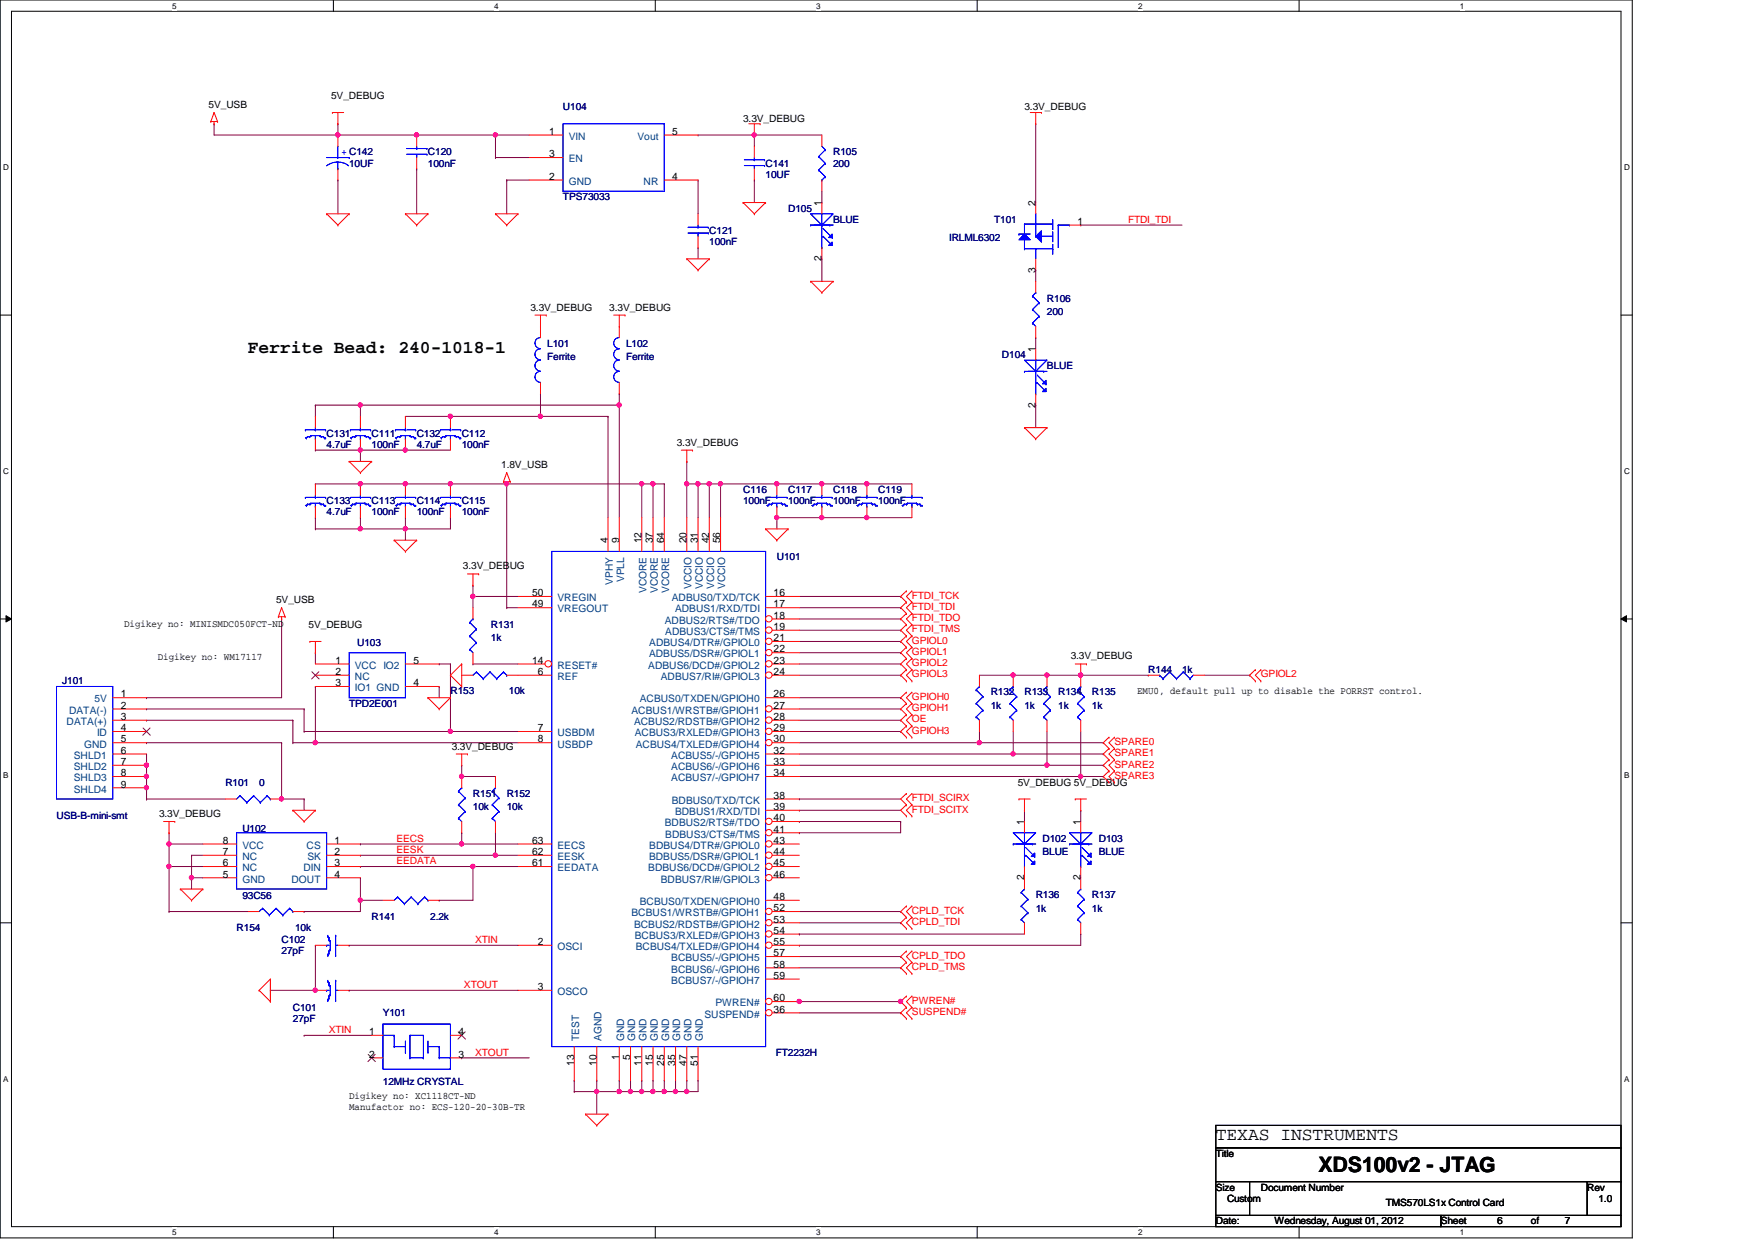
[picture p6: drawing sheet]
<svg xmlns="http://www.w3.org/2000/svg" width="297mm" height="210mm" viewBox="0 0 297 210" stroke-linecap="round" stroke-linejoin="round" font-family="sans-serif">
<defs><g id="words">
<text font-size="3.6" x="223.1" y="198.4">XDS100v2 - JTAG</text>
<g font-size="3">
<text x="41.9" y="59.7">Ferrite Bead: 240-1018-1</text>
<text x="205.8" y="192.9">TEXAS INSTRUMENTS</text>
</g>
<g font-size="1.7">
<text x="56" y="16.8">5V_DEBUG</text>
<text x="35.3" y="18.3">5V_USB</text>
<text x="93" y="22.8">1</text>
<text x="113.8" y="22.8">5</text>
<text x="125.8" y="20.6">3.3V_DEBUG</text>
<text x="173.4" y="18.7">3.3V_DEBUG</text>
<text x="93" y="26.6">3</text>
<text x="93" y="30.4">2</text>
<text x="113.8" y="30.4">4</text>
<text x="139.1" y="34.8" transform="rotate(-90 139.1 34.8)">1</text>
<text x="175.3" y="34.8" transform="rotate(-90 175.3 34.8)">2</text>
<text x="182.4" y="38.1">1</text>
<text x="139.1" y="44.2" transform="rotate(-90 139.1 44.2)">2</text>
<text x="175.3" y="46.1" transform="rotate(-90 175.3 46.1)">3</text>
<text x="89.8" y="52.6">3.3V_DEBUG</text>
<text x="103.1" y="52.6">3.3V_DEBUG</text>
<text x="175.3" y="59.6" transform="rotate(-90 175.3 59.6)">1</text>
<text x="175.3" y="69" transform="rotate(-90 175.3 69)">2</text>
<text x="114.6" y="75.4">3.3V_DEBUG</text>
<text x="84.8" y="79.2">1.8V_USB</text>
<text x="102.9" y="92" transform="rotate(-90 102.9 92)">4</text>
<text x="104.8" y="92" transform="rotate(-90 104.8 92)">9</text>
<text x="108.6" y="92" transform="rotate(-90 108.6 92)">12</text>
<text x="110.5" y="92" transform="rotate(-90 110.5 92)">37</text>
<text x="112.4" y="92" transform="rotate(-90 112.4 92)">64</text>
<text x="116.2" y="92" transform="rotate(-90 116.2 92)">20</text>
<text x="118.1" y="92" transform="rotate(-90 118.1 92)">31</text>
<text x="120" y="92" transform="rotate(-90 120 92)">42</text>
<text x="121.9" y="92" transform="rotate(-90 121.9 92)">56</text>
<text x="78.4" y="96.4">3.3V_DEBUG</text>
<text x="90.1" y="100.9">50</text>
<text x="130.9" y="100.9">16</text>
<text x="21" y="106.1">Digikey no: MINISMDC050FCT-ND</text>
<text x="46.7" y="102.1">5V_USB</text>
<text x="52.2" y="106.3">5V_DEBUG</text>
<text x="90.1" y="102.8">49</text>
<text x="130.9" y="102.8">17</text>
<text x="130.9" y="104.7">18</text>
<text x="130.9" y="106.6">19</text>
<text x="26.7" y="111.8">Digikey no: WM17117</text>
<text x="56.8" y="112.4">1</text>
<text x="70" y="112.4">5</text>
<text x="90.1" y="112.4">14</text>
<text x="130.9" y="108.5">21</text>
<text x="130.9" y="110.4">22</text>
<text x="130.9" y="112.4">23</text>
<text x="181.2" y="111.6">3.3V_DEBUG</text>
<text x="20.4" y="118.1">1</text>
<text x="20.4" y="120">2</text>
<text x="56.8" y="114.3">2</text>
<text x="56.8" y="116.2">3</text>
<text x="70" y="116.2">4</text>
<text x="91.1" y="114.3">6</text>
<text x="130.9" y="114.3">24</text>
<text x="130.9" y="118.1">26</text>
<text x="130.9" y="120">27</text>
<text x="192.4" y="117.5">EMU0, default pull up to disable the PORRST control.</text>
<text x="20.4" y="121.9">3</text>
<text x="20.4" y="123.8">4</text>
<text x="20.4" y="125.7">5</text>
<text x="91.1" y="123.8">7</text>
<text x="91.1" y="125.7">8</text>
<text x="130.9" y="123.8">29</text>
<text x="130.9" y="125.7">30</text>
<text x="130.9" y="121.9">28</text>
<text x="20.4" y="127.6">6</text>
<text x="20.4" y="129.5">7</text>
<text x="20.4" y="131.4">8</text>
<text x="76.5" y="126.9">3.3V_DEBUG</text>
<text x="130.9" y="127.6">32</text>
<text x="130.9" y="129.5">33</text>
<text x="130.9" y="131.4">34</text>
<text x="20.4" y="133.3">9</text>
<text x="130.9" y="135.2">38</text>
<text x="130.9" y="137.1">39</text>
<text x="172.3" y="133">5V_DEBUG 5V_DEBUG</text>
<text x="26.9" y="138.3">3.3V_DEBUG</text>
<text x="37.7" y="142.8">8</text>
<text x="56.6" y="142.8">1</text>
<text x="90.1" y="142.8">63</text>
<text x="130.9" y="139">40</text>
<text x="130.9" y="140.9">41</text>
<text x="130.9" y="142.8">43</text>
<text x="173.4" y="139.6" transform="rotate(-90 173.4 139.6)">1</text>
<text x="182.9" y="139.6" transform="rotate(-90 182.9 139.6)">1</text>
<text x="37.7" y="144.7">7</text>
<text x="37.7" y="146.6">6</text>
<text x="37.7" y="148.5">5</text>
<text x="56.6" y="144.7">2</text>
<text x="56.6" y="146.6">3</text>
<text x="56.6" y="148.5">4</text>
<text x="90.1" y="144.7">62</text>
<text x="90.1" y="146.6">61</text>
<text x="130.9" y="144.7">44</text>
<text x="130.9" y="146.6">45</text>
<text x="130.9" y="148.5">46</text>
<text x="173.4" y="149" transform="rotate(-90 173.4 149)">2</text>
<text x="182.9" y="149" transform="rotate(-90 182.9 149)">2</text>
<text x="130.9" y="152.4">48</text>
<text x="130.9" y="154.3">52</text>
<text x="91.1" y="160">2</text>
<text x="130.9" y="156.2">53</text>
<text x="130.9" y="158.1">54</text>
<text x="130.9" y="160">55</text>
<text x="130.9" y="161.9">57</text>
<text x="91.1" y="167.6">3</text>
<text x="130.9" y="163.8">58</text>
<text x="130.9" y="165.7">59</text>
<text x="130.9" y="171.4">36</text>
<text x="130.9" y="169.5">60</text>
<text x="62.5" y="175.2">1</text>
<text x="62.5" y="179">2</text>
<text x="77.6" y="179">3</text>
<text x="77.6" y="175.2">4</text>
<text x="104.8" y="179.5" transform="rotate(-90 104.8 179.5)">1</text>
<text x="106.7" y="179.5" transform="rotate(-90 106.7 179.5)">5</text>
<text x="97.2" y="180.5" transform="rotate(-90 97.2 180.5)">13</text>
<text x="101" y="180.5" transform="rotate(-90 101 180.5)">10</text>
<text x="108.6" y="180.5" transform="rotate(-90 108.6 180.5)">11</text>
<text x="110.5" y="180.5" transform="rotate(-90 110.5 180.5)">15</text>
<text x="112.4" y="180.5" transform="rotate(-90 112.4 180.5)">25</text>
<text x="114.3" y="180.5" transform="rotate(-90 114.3 180.5)">35</text>
<text x="116.2" y="180.5" transform="rotate(-90 116.2 180.5)">47</text>
<text x="118.1" y="180.5" transform="rotate(-90 118.1 180.5)">51</text>
<text x="59.1" y="186.1">Digikey no: XC1118CT-ND</text>
<text x="59.1" y="187.9">Manufactor no: ECS-120-20-30B-TR</text>
<text x="205.8" y="195.8">Title</text>
<text x="205.8" y="201.5">Size</text>
<text x="207.7" y="203.5">Custom</text>
<text x="213.4" y="201.5">Document Number</text>
<text x="268.6" y="201.5">Rev</text>
<text x="270.5" y="203.5">1.0</text>
<text x="205.8" y="207.3">Date:</text>
<text x="215.7" y="207.3">Wednesday, August 01, 2012</text>
<text x="234.6" y="204.2">TMS570LS1x Control Card</text>
<text x="243.9" y="207.3">Sheet</text>
<text x="253.4" y="207.3">6</text>
<text x="259.1" y="207.3">of</text>
<text x="264.8" y="207.3">7</text>
</g>
<g font-size="1.7" fill="#000080">
<text x="95.3" y="18.7">U104</text>
<text x="59.1" y="28.2">10UF</text>
<text x="72.4" y="26.3">C120</text>
<text x="72.4" y="28.2">100nF</text>
<text x="129.6" y="28.2">C141</text>
<text x="141" y="26.3">R105</text>
<text x="141" y="28.2">200</text>
<text x="95.3" y="33.9">TPS73033</text>
<text x="129.6" y="30.1">10UF</text>
<text x="133.4" y="35.8">D105</text>
<text x="120.1" y="39.6">C121</text>
<text x="120.1" y="41.5">100nF</text>
<text x="141" y="37.7">BLUE</text>
<text x="160.7" y="40.8">IRLML6302</text>
<text x="168.3" y="37.7">T101</text>
<text x="177.2" y="51.1">R106</text>
<text x="177.2" y="53.3">200</text>
<text x="92.6" y="58.7">L101</text>
<text x="106" y="58.7">L102</text>
<text x="92.6" y="61">Ferrite</text>
<text x="106" y="61">Ferrite</text>
<text x="169.6" y="60.6">D104</text>
<text x="177.2" y="62.5">BLUE</text>
<text x="55.3" y="73.9">C131</text>
<text x="55.3" y="75.8">4.7uF</text>
<text x="62.9" y="73.9">C111</text>
<text x="62.9" y="75.8">100nF</text>
<text x="70.5" y="73.9">C132</text>
<text x="70.5" y="75.8">4.7uF</text>
<text x="78.1" y="73.9">C112</text>
<text x="78.1" y="75.8">100nF</text>
<text x="125.8" y="83.4">C116</text>
<text x="133.4" y="83.4">C117</text>
<text x="141" y="83.4">C118</text>
<text x="148.6" y="83.4">C119</text>
<text x="55.3" y="85.3">C133</text>
<text x="55.3" y="87.2">4.7uF</text>
<text x="62.9" y="85.3">C113</text>
<text x="62.9" y="87.2">100nF</text>
<text x="70.5" y="85.3">C114</text>
<text x="70.5" y="87.2">100nF</text>
<text x="78.1" y="85.3">C115</text>
<text x="78.1" y="87.2">100nF</text>
<text x="125.8" y="85.3">100nF</text>
<text x="133.4" y="85.3">100nF</text>
<text x="141" y="85.3">100nF</text>
<text x="148.6" y="85.3">100nF</text>
<text x="131.5" y="94.9">U101</text>
<text x="83.1" y="106.3">R131</text>
<text x="60.4" y="109.3">U103</text>
<text x="83.1" y="108.6">1k</text>
<text x="194.3" y="113.9">R144</text>
<text x="200.1" y="113.9">1k</text>
<text x="10.5" y="115.8">J101</text>
<text x="59.1" y="119.6">TPD2E001</text>
<text x="76.2" y="117.6">R153</text>
<text x="86.1" y="117.6">10k</text>
<text x="167.7" y="117.7">R132</text>
<text x="173.4" y="117.7">R133</text>
<text x="179.1" y="117.7">R134</text>
<text x="184.8" y="117.7">R135</text>
<text x="167.7" y="120">1k</text>
<text x="173.4" y="120">1k</text>
<text x="179.1" y="120">1k</text>
<text x="184.8" y="120">1k</text>
<text x="38.1" y="133">R101</text>
<text x="43.9" y="133">0</text>
<text x="80" y="134.9">R151</text>
<text x="80" y="137.2">10k</text>
<text x="85.8" y="134.9">R152</text>
<text x="85.8" y="137.2">10k</text>
<text x="9.6" y="138.7">USB-B-mini-smt</text>
<text x="41" y="140.8">U102</text>
<text x="176.4" y="142.5">D102</text>
<text x="186" y="142.5">D103</text>
<text x="176.4" y="144.8">BLUE</text>
<text x="186" y="144.8">BLUE</text>
<text x="41" y="152.2">93C56</text>
<text x="62.9" y="155.7">R141</text>
<text x="72.8" y="155.7">2.2k</text>
<text x="175.3" y="152">R136</text>
<text x="175.3" y="154.3">1k</text>
<text x="184.8" y="152">R137</text>
<text x="184.8" y="154.3">1k</text>
<text x="40" y="157.6">R154</text>
<text x="47.7" y="159.6">C102</text>
<text x="47.7" y="161.5">27pF</text>
<text x="50" y="157.6">10k</text>
<text x="49.6" y="171.1">C101</text>
<text x="49.6" y="173">27pF</text>
<text x="64.8" y="172">Y101</text>
<text x="131.3" y="178.7">FT2232H</text>
<text x="64.8" y="183.6">12MHz CRYSTAL</text>
</g>
<g font-size="1.7" fill="#004080">
<text x="96.3" y="23.7">VIN</text>
<text x="107.9" y="23.7">Vout</text>
<text x="96.3" y="27.5">EN</text>
<text x="96.3" y="31.3">GND</text>
<text x="108.9" y="31.3">NR</text>
<text x="94.4" y="101.8">VREGIN</text>
<text x="103.7" y="99" transform="rotate(-90 103.7 99)">VPHY</text>
<text x="105.6" y="98.6" transform="rotate(-90 105.6 98.6)">VPLL</text>
<text x="109.4" y="100.4" transform="rotate(-90 109.4 100.4)">VCORE</text>
<text x="111.3" y="100.4" transform="rotate(-90 111.3 100.4)">VCORE</text>
<text x="113.2" y="100.4" transform="rotate(-90 113.2 100.4)">VCORE</text>
<text x="113.7" y="101.8">ADBUS0/TXD/TCK</text>
<text x="117" y="99.7" transform="rotate(-90 117 99.7)">VCCIO</text>
<text x="119" y="99.7" transform="rotate(-90 119 99.7)">VCCIO</text>
<text x="120.9" y="99.7" transform="rotate(-90 120.9 99.7)">VCCIO</text>
<text x="122.8" y="99.7" transform="rotate(-90 122.8 99.7)">VCCIO</text>
<text x="94.4" y="103.7">VREGOUT</text>
<text x="112.5" y="105.6">ADBUS2/RTS#/TDO</text>
<text x="112.6" y="107.5">ADBUS3/CTS#/TMS</text>
<text x="114.3" y="103.7">ADBUS1/RXD/TDI</text>
<text x="60.1" y="113.2">VCC IO2</text>
<text x="94.4" y="113.2">RESET#</text>
<text x="109.7" y="113.2">ADBUS6/DCD#/GPIOL2</text>
<text x="109.9" y="111.3">ADBUS5/DSR#/GPIOL1</text>
<text x="109.9" y="109.4">ADBUS4/DTR#/GPIOL0</text>
<text x="16" y="118.9">5V</text>
<text x="60.1" y="115.1">NC</text>
<text x="60.1" y="117">IO1 GND</text>
<text x="94.4" y="115.1">REF</text>
<text x="108.3" y="118.9">ACBUS0/TXDEN/GPIOH0</text>
<text x="111.8" y="115.1">ADBUS7/RI#/GPIOL3</text>
<text x="11.3" y="122.7">DATA(+)</text>
<text x="11.7" y="120.8">DATA(-)</text>
<text x="16.4" y="124.6">ID</text>
<text x="94.4" y="124.6">USBDM</text>
<text x="106.9" y="120.8">ACBUS1/WRSTB#/GPIOH1</text>
<text x="107.3" y="122.7">ACBUS2/RDSTB#/GPIOH2</text>
<text x="107.4" y="124.6">ACBUS3/RXLED#/GPIOH3</text>
<text x="12.5" y="128.4">SHLD1</text>
<text x="12.5" y="130.3">SHLD2</text>
<text x="14.2" y="126.5">GND</text>
<text x="94.4" y="126.5">USBDP</text>
<text x="107.6" y="126.5">ACBUS4/TXLED#/GPIOH4</text>
<text x="113.6" y="128.4">ACBUS5/-/GPIOH5</text>
<text x="113.6" y="130.3">ACBUS6/-/GPIOH6</text>
<text x="12.5" y="132.2">SHLD3</text>
<text x="12.5" y="134.2">SHLD4</text>
<text x="113.6" y="132.2">ACBUS7/-/GPIOH7</text>
<text x="113.7" y="136.1">BDBUS0/TXD/TCK</text>
<text x="114.3" y="138">BDBUS1/RXD/TDI</text>
<text x="41" y="143.7">VCC</text>
<text x="51.9" y="143.7">CS</text>
<text x="94.4" y="143.7">EECS</text>
<text x="109.9" y="143.7">BDBUS4/DTR#/GPIOL0</text>
<text x="112.5" y="139.9">BDBUS2/RTS#/TDO</text>
<text x="112.6" y="141.8">BDBUS3/CTS#/TMS</text>
<text x="41" y="145.6">NC</text>
<text x="41" y="147.5">NC</text>
<text x="41" y="149.4">GND</text>
<text x="49.3" y="149.4">DOUT</text>
<text x="51.3" y="147.5">DIN</text>
<text x="52" y="145.6">SK</text>
<text x="94.4" y="145.6">EESK</text>
<text x="94.4" y="147.5">EEDATA</text>
<text x="109.7" y="147.5">BDBUS6/DCD#/GPIOL2</text>
<text x="109.9" y="145.6">BDBUS5/DSR#/GPIOL1</text>
<text x="111.8" y="149.4">BDBUS7/RI#/GPIOL3</text>
<text x="106.9" y="155.1">BCBUS1/WRSTB#/GPIOH1</text>
<text x="108.3" y="153.2">BCBUS0/TXDEN/GPIOH0</text>
<text x="94.4" y="160.8">OSCI</text>
<text x="107.3" y="157">BCBUS2/RDSTB#/GPIOH2</text>
<text x="107.4" y="158.9">BCBUS3/RXLED#/GPIOH3</text>
<text x="107.6" y="160.8">BCBUS4/TXLED#/GPIOH4</text>
<text x="113.6" y="162.7">BCBUS5/-/GPIOH5</text>
<text x="113.6" y="164.6">BCBUS6/-/GPIOH6</text>
<text x="113.6" y="166.5">BCBUS7/-/GPIOH7</text>
<text x="94.4" y="168.4">OSCO</text>
<text x="119.2" y="172.3">SUSPEND#</text>
<text x="121.1" y="170.3">PWREN#</text>
<text x="98" y="176.2" transform="rotate(-90 98 176.2)">TEST</text>
<text x="101.8" y="176.2" transform="rotate(-90 101.8 176.2)">AGND</text>
<text x="105.6" y="176.2" transform="rotate(-90 105.6 176.2)">GND</text>
<text x="107.5" y="176.2" transform="rotate(-90 107.5 176.2)">GND</text>
<text x="109.4" y="176.2" transform="rotate(-90 109.4 176.2)">GND</text>
<text x="111.3" y="176.2" transform="rotate(-90 111.3 176.2)">GND</text>
<text x="113.2" y="176.2" transform="rotate(-90 113.2 176.2)">GND</text>
<text x="115.1" y="176.2" transform="rotate(-90 115.1 176.2)">GND</text>
<text x="117" y="176.2" transform="rotate(-90 117 176.2)">GND</text>
<text x="119" y="176.2" transform="rotate(-90 119 176.2)">GND</text>
</g>
<text font-size="1.7" fill="#00f" x="57.8" y="26.3">+ C142</text>
<g font-size="1.7" fill="#f00">
<text x="190.9" y="37.7">FTDI_TDI</text>
<text x="154.3" y="101.3">FTDI_TCK</text>
<text x="154.3" y="103.3">FTDI_TDI</text>
<text x="154.3" y="105.2">FTDI_TDO</text>
<text x="154.3" y="107.1">FTDI_TMS</text>
<text x="154.3" y="109">GPIOL0</text>
<text x="154.3" y="110.9">GPIOL1</text>
<text x="154.3" y="112.8">GPIOL2</text>
<text x="154.3" y="118.5">GPIOH0</text>
<text x="154.3" y="114.7">GPIOL3</text>
<text x="213.4" y="114.7">GPIOL2</text>
<text x="154.3" y="120.4">GPIOH1</text>
<text x="154.3" y="122.3">OE</text>
<text x="154.3" y="124.2">GPIOH3</text>
<text x="188.6" y="126.1">SPARE0</text>
<text x="188.6" y="128">SPARE1</text>
<text x="188.6" y="129.9">SPARE2</text>
<text x="188.6" y="131.8">SPARE3</text>
<text x="154.3" y="135.6">FTDI_SCIRX</text>
<text x="154.3" y="137.5">FTDI_SCITX</text>
<text x="67.1" y="142.5">EECS</text>
<text x="67.1" y="144.4">EESK</text>
<text x="67.1" y="146.3">EEDATA</text>
<text x="154.3" y="154.7">CPLD_TCK</text>
<text x="80.4" y="159.6">XTIN</text>
<text x="154.3" y="156.6">CPLD_TDI</text>
<text x="78.5" y="167.3">XTOUT</text>
<text x="154.3" y="162.3">CPLD_TDO</text>
<text x="154.3" y="164.2">CPLD_TMS</text>
<text x="154.3" y="171.8">SUSPEND#</text>
<text x="154.3" y="169.9">PWREN#</text>
<text x="55.7" y="174.9">XTIN</text>
<text x="80.4" y="178.7">XTOUT</text>
</g>
<g font-size="1.4">
<text x="29.2" y="1.4">5</text>
<text x="83.6" y="1.4">4</text>
<text x="138.1" y="1.4">3</text>
<text x="192.6" y="1.4">2</text>
<text x="247.1" y="1.4">1</text>
<text x=".5" y="28.8">D</text>
<text x="274.9" y="28.8">D</text>
<text x=".5" y="80.3">C</text>
<text x="274.9" y="80.3">C</text>
<text x=".5" y="131.7">B</text>
<text x="274.9" y="131.7">B</text>
<text x=".5" y="183.1">A</text>
<text x="274.9" y="183.1">A</text>
<text x="29.2" y="209.1">5</text>
<text x="83.6" y="209.1">4</text>
<text x="138.1" y="209.1">3</text>
<text x="192.6" y="209.1">2</text>
<text x="247.1" y="209.1">1</text>
</g>
</g></defs>
<path d="M0 0h276.3v209.5h-276.3zM1.9 1.9h272.5v205.7h-272.5z" fill="none" stroke="#000" stroke-width=".17"/>
<g fill="#fff">
<path d="M29.2 .2h.7v1.5h-.7z"/>
<path d="M29.2 207.9h.7v1.5h-.7z"/>
</g>
<path d="M56.4 0v1.9M56.4 207.6v1.9" fill="none" stroke="#000" stroke-width=".17"/>
<g fill="#fff">
<path d="M83.6 .2h.8v1.5h-.8z"/>
<path d="M83.6 207.9h.8v1.5h-.8z"/>
</g>
<path d="M110.9 0v1.9M110.9 207.6v1.9" fill="none" stroke="#000" stroke-width=".17"/>
<g fill="#fff">
<path d="M138.1 .2h.8v1.5h-.8z"/>
<path d="M138.1 207.9h.8v1.5h-.8z"/>
</g>
<path d="M165.4 0v1.9M165.4 207.6v1.9" fill="none" stroke="#000" stroke-width=".17"/>
<g fill="#fff">
<path d="M192.6 .2h.8v1.5h-.8z"/>
<path d="M192.6 207.9h.8v1.5h-.8z"/>
</g>
<path d="M219.9 0v1.9M219.9 207.6v1.9" fill="none" stroke="#000" stroke-width=".17"/>
<g fill="#fff">
<path d="M247.1 .2h.8v1.5h-.8z"/>
<path d="M247.1 207.9h.8v1.5h-.8z"/>
<path d="M.5 27.6h1v1.5h-1z"/>
<path d="M274.9 27.6h.9v1.5h-.9z"/>
<path d="M.5 79h1v1.6h-1z"/>
<path d="M274.9 79h.9v1.6h-.9z"/>
</g>
<path d="M0 53.3h1.9M274.4 53.3h1.9" fill="none" stroke="#000" stroke-width=".17"/>
<g fill="#fff">
<path d="M.5 130.5h.9v1.5h-.9z"/>
<path d="M274.9 130.5h.9v1.5h-.9z"/>
</g>
<path d="M0 104.8h1.9M1 104.2l.9 .6-.9 .5zM274.4 104.8l.9-.6v1.1zM274.4 104.8h1.9" fill="none" stroke="#000" stroke-width=".17"/>
<path d="M1 104.2l.9 .6-.9 .5zM274.4 104.8l.9-.6v1.1z" fill="#000"/>
<g fill="#fff">
<path d="M.5 181.9h.9v1.5h-.9z"/>
<path d="M274.9 181.9h.9v1.5h-.9z"/>
</g>
<path d="M0 156.2h1.9M274.4 156.2h1.9" fill="none" stroke="#000" stroke-width=".17"/>
<path d="M68.6 87.6h.1M68.6 89.5h.1M68.6 87.6v1.9M76.2 87.6h.1M76.2 87.6v1.9h-7.6" fill="none" stroke="#800040" stroke-width=".17"/>
<circle cx="68.6" cy="89.5" r=".37" fill="#f0f"/>
<circle cx="68.6" cy="89.5" r=".37" fill="none" stroke="#f0f" stroke-width=".17"/>
<path d="M118.1 81.9h.1M118.1 81.9h2" fill="none" stroke="#800040" stroke-width=".17"/>
<circle cx="118.1" cy="81.9" r=".37" fill="#f0f"/>
<circle cx="118.1" cy="81.9" r=".37" fill="none" stroke="#f0f" stroke-width=".17"/>
<path d="M131.5 81.9h.1M131.5 81.9h7.6" fill="none" stroke="#800040" stroke-width=".17"/>
<circle cx="131.5" cy="81.9" r=".37" fill="#f0f"/>
<circle cx="131.5" cy="81.9" r=".37" fill="none" stroke="#f0f" stroke-width=".17"/>
<path d="M116.2 81.9h.1M116.2 81.9v5.7M51.5 135.3h.1M51.5 135.3v1.9" fill="none" stroke="#800040" stroke-width=".17"/>
<circle cx="116.2" cy="81.9" r=".37" fill="#f0f"/>
<circle cx="116.2" cy="81.9" r=".37" fill="none" stroke="#f0f" stroke-width=".17"/>
<g fill="none" stroke="#800040" stroke-width=".17">
<path d="M116.2 78.1h.1M116.2 78.1v3.8M116.2 81.9h.1M116.2 81.9h1.9M118.1 81.9h.1M118.1 81.9v5.7M97.2 182.9h.1M97.2 184.8h.1M97.2 182.9v1.9M97.2 184.8h7.6M101 184.8h.1M101 184.8v3.8"/>
<path d="M118.1 182.9h.1M118.1 182.9v1.9"/>
</g>
<circle cx="101" cy="184.8" r=".37" fill="#f0f"/>
<circle cx="101" cy="184.8" r=".37" fill="none" stroke="#f0f" stroke-width=".17"/>
<path d="M101 182.9h.1M101 182.9v1.9M104.8 182.9h.1M104.8 182.9v1.9M106.7 182.9h.1M106.7 182.9v1.9" fill="none" stroke="#800040" stroke-width=".17"/>
<circle cx="106.7" cy="184.8" r=".37" fill="#f0f"/>
<circle cx="106.7" cy="184.8" r=".37" fill="none" stroke="#f0f" stroke-width=".17"/>
<path d="M108.6 182.9h.1M108.6 182.9v1.9" fill="none" stroke="#800040" stroke-width=".17"/>
<circle cx="108.6" cy="184.8" r=".37" fill="#f0f"/>
<circle cx="108.6" cy="184.8" r=".37" fill="none" stroke="#f0f" stroke-width=".17"/>
<path d="M108.6 184.8h.1M110.5 182.9h.1M110.5 182.9v1.9h-1.9M112.4 184.8h.1M112.4 182.9h.1M112.4 184.8h1.9M112.4 182.9v1.9" fill="none" stroke="#800040" stroke-width=".17"/>
<circle cx="112.4" cy="184.8" r=".37" fill="#f0f"/>
<circle cx="112.4" cy="184.8" r=".37" fill="none" stroke="#f0f" stroke-width=".17"/>
<path d="M114.3 182.9h.1M114.3 182.9v1.9M116.2 184.8h.1M116.2 184.8h1.9" fill="none" stroke="#800040" stroke-width=".17"/>
<circle cx="116.2" cy="184.8" r=".37" fill="#f0f"/>
<circle cx="116.2" cy="184.8" r=".37" fill="none" stroke="#f0f" stroke-width=".17"/>
<path d="M83.9 144.8h.1M83.9 144.8h3.8M116.2 182.9h.1M116.2 182.9v1.9" fill="none" stroke="#800040" stroke-width=".17"/>
<circle cx="83.8" cy="144.8" r=".37" fill="#f0f"/>
<circle cx="83.8" cy="144.8" r=".37" fill="none" stroke="#f0f" stroke-width=".17"/>
<path d="M78.1 142.9h.1M78.1 142.9h9.6" fill="none" stroke="#800040" stroke-width=".17"/>
<circle cx="78.1" cy="142.8" r=".37" fill="#f0f"/>
<circle cx="78.1" cy="142.8" r=".37" fill="none" stroke="#f0f" stroke-width=".17"/>
<path d="M28.6 142.9h.1M28.6 142.9v3.8" fill="none" stroke="#800040" stroke-width=".17"/>
<circle cx="28.6" cy="142.8" r=".37" fill="#f0f"/>
<circle cx="28.6" cy="142.8" r=".37" fill="none" stroke="#f0f" stroke-width=".17"/>
<path d="M32.4 144.8h.1M32.4 144.8v3.8M61 148.6h.1M61 148.6v3.8M80 146.7h.1M80 146.7h7.7" fill="none" stroke="#800040" stroke-width=".17"/>
<circle cx="80" cy="146.7" r=".37" fill="#f0f"/>
<circle cx="80" cy="146.7" r=".37" fill="none" stroke="#f0f" stroke-width=".17"/>
<path d="M28.6 142.9h.1M28.6 146.7h.1M28.6 142.9h5.7M28.6 146.7h5.7M32.4 144.8h.1M32.4 148.6h.1M32.4 144.8h1.9M32.4 148.6h1.9" fill="none" stroke="#800040" stroke-width=".17"/>
<circle cx="32.4" cy="148.6" r=".37" fill="#f0f"/>
<circle cx="32.4" cy="148.6" r=".37" fill="none" stroke="#f0f" stroke-width=".17"/>
<path d="M28.6 154.3h.1M28.6 141h.1M28.6 154.3h13.3M28.6 141v1.9M32.4 148.6h.1M32.4 148.6v1.9M51.5 154.3h.1M61 152.4h.1M61 152.4h3.8M61 152.4v1.9h-9.5M74.3 152.4h.1M74.3 152.4h5.7" fill="none" stroke="#800040" stroke-width=".17"/>
<circle cx="61" cy="152.4" r=".37" fill="#f0f"/>
<circle cx="61" cy="152.4" r=".37" fill="none" stroke="#f0f" stroke-width=".17"/>
<path d="M28.6 146.7h.1M28.6 146.7v7.6" fill="none" stroke="#800040" stroke-width=".17"/>
<circle cx="28.6" cy="146.7" r=".37" fill="#f0f"/>
<circle cx="28.6" cy="146.7" r=".37" fill="none" stroke="#f0f" stroke-width=".17"/>
<path d="M80 146.7h.1M80 146.7v5.7M53.4 160h.1M53.4 160v7.6M59.1 160h.1M59.1 167.6h.1M59.1 160h28.6M59.1 167.6h28.6" fill="none" stroke="#800040" stroke-width=".17"/>
<circle cx="53.3" cy="167.6" r=".37" fill="#f0f"/>
<circle cx="53.3" cy="167.6" r=".37" fill="none" stroke="#f0f" stroke-width=".17"/>
<path d="M80 112.4h.1M80 101h.1M80 112.4h7.7M80 101h7.7M24.8 120h.1M24.8 121.9h.1M24.8 120h26.7M24.8 121.9h24.8M47.7 125.7h.1M47.7 125.7v9.6M45.8 167.6h.1M45.8 167.6h7.6" fill="none" stroke="#800040" stroke-width=".17"/>
<circle cx="80" cy="100.9" r=".37" fill="#f0f"/>
<circle cx="80" cy="100.9" r=".37" fill="none" stroke="#f0f" stroke-width=".17"/>
<path d="M120.1 81.9h.1M120.1 81.9v5.7M120.1 81.9h1.9M80 101h.1M80 101v1.9" fill="none" stroke="#800040" stroke-width=".17"/>
<circle cx="120" cy="81.9" r=".37" fill="#f0f"/>
<circle cx="120" cy="81.9" r=".37" fill="none" stroke="#f0f" stroke-width=".17"/>
<path d="M122 81.9h.1M122 81.9v5.7M131.5 87.6h.1M131.5 87.6v1.9M131.5 87.6h7.6" fill="none" stroke="#800040" stroke-width=".17"/>
<circle cx="139.1" cy="87.6" r=".37" fill="#f0f"/>
<circle cx="139.1" cy="87.6" r=".37" fill="none" stroke="#f0f" stroke-width=".17"/>
<circle cx="131.5" cy="87.6" r=".37" fill="#f0f"/>
<circle cx="131.5" cy="87.6" r=".37" fill="none" stroke="#f0f" stroke-width=".17"/>
<path d="M146.7 87.6h.1M146.7 87.6h7.6" fill="none" stroke="#800040" stroke-width=".17"/>
<circle cx="146.7" cy="87.6" r=".37" fill="#f0f"/>
<circle cx="146.7" cy="87.6" r=".37" fill="none" stroke="#f0f" stroke-width=".17"/>
<path d="M139.1 87.6h.1M139.1 87.6h7.6M146.7 81.9h.1M146.7 81.9h7.6" fill="none" stroke="#800040" stroke-width=".17"/>
<circle cx="146.7" cy="81.9" r=".37" fill="#f0f"/>
<circle cx="146.7" cy="81.9" r=".37" fill="none" stroke="#f0f" stroke-width=".17"/>
<path d="M139.1 81.9h.1M139.1 81.9h7.6" fill="none" stroke="#800040" stroke-width=".17"/>
<circle cx="139.1" cy="81.9" r=".37" fill="#f0f"/>
<circle cx="139.1" cy="81.9" r=".37" fill="none" stroke="#f0f" stroke-width=".17"/>
<path d="M85.8 81.9h.1M85.8 81.9v21M85.8 102.9h.1M85.8 102.9h1.9" fill="none" stroke="#800040" stroke-width=".17"/>
<circle cx="85.7" cy="81.9" r=".37" fill="#f0f"/>
<circle cx="85.7" cy="81.9" r=".37" fill="none" stroke="#f0f" stroke-width=".17"/>
<path d="M108.6 81.9h.1M108.6 81.9h1.9" fill="none" stroke="#800040" stroke-width=".17"/>
<circle cx="108.6" cy="81.9" r=".37" fill="#f0f"/>
<circle cx="108.6" cy="81.9" r=".37" fill="none" stroke="#f0f" stroke-width=".17"/>
<path d="M110.5 81.9h.1M110.5 81.9v5.7M112.4 81.9h.1M112.4 81.9v5.7" fill="none" stroke="#800040" stroke-width=".17"/>
<circle cx="110.5" cy="81.9" r=".37" fill="#f0f"/>
<circle cx="110.5" cy="81.9" r=".37" fill="none" stroke="#f0f" stroke-width=".17"/>
<path d="M61 89.5h.1M61 89.5h7.6M108.6 81.9h.1M108.6 81.9v5.7M110.5 81.9h.1M110.5 81.9h1.9" fill="none" stroke="#800040" stroke-width=".17"/>
<circle cx="61" cy="89.5" r=".37" fill="#f0f"/>
<circle cx="61" cy="89.5" r=".37" fill="none" stroke="#f0f" stroke-width=".17"/>
<path d="M53.4 87.6h.1M53.4 89.5h.1M53.4 81.9h.1M53.4 87.6v1.9M53.4 81.9h7.6M61 87.6h.1M61 87.6v1.9h-7.6M68.6 89.5h.1M68.6 89.5v1.9M76.2 81.9h.1M76.2 81.9h9.6" fill="none" stroke="#800040" stroke-width=".17"/>
<circle cx="76.2" cy="81.9" r=".37" fill="#f0f"/>
<circle cx="76.2" cy="81.9" r=".37" fill="none" stroke="#f0f" stroke-width=".17"/>
<path d="M61 81.9h.1M61 81.9h7.6" fill="none" stroke="#800040" stroke-width=".17"/>
<circle cx="61" cy="81.9" r=".37" fill="#f0f"/>
<circle cx="61" cy="81.9" r=".37" fill="none" stroke="#f0f" stroke-width=".17"/>
<path d="M78.1 129.5h.1M78.1 129.5v1.9M61 142.9h.1M78.1 141h.1M78.1 141v1.9h-17.1M83.9 141h.1M83.9 141v3.8" fill="none" stroke="#800040" stroke-width=".17"/>
<circle cx="78.1" cy="131.4" r=".37" fill="#f0f"/>
<circle cx="78.1" cy="131.4" r=".37" fill="none" stroke="#f0f" stroke-width=".17"/>
<path d="M53.4 76.2h.1M53.4 76.2h7.6M61 76.2h.1M61 76.2v1.9M68.6 76.2h.1M68.6 76.2h7.6M78.1 131.4h.1M78.1 131.4h5.8" fill="none" stroke="#800040" stroke-width=".17"/>
<circle cx="68.6" cy="76.2" r=".37" fill="#f0f"/>
<circle cx="68.6" cy="76.2" r=".37" fill="none" stroke="#f0f" stroke-width=".17"/>
<path d="M91.5 70.5h.1M91.5 70.5h11.4M102.9 70.5h.1M102.9 70.5v17.1" fill="none" stroke="#800040" stroke-width=".17"/>
<circle cx="91.4" cy="70.5" r=".37" fill="#f0f"/>
<circle cx="91.4" cy="70.5" r=".37" fill="none" stroke="#f0f" stroke-width=".17"/>
<path d="M61 68.6h.1M61 68.6h43.8M68.6 70.5h.1M68.6 70.5h7.6M104.8 68.6h.1M104.8 68.6v19" fill="none" stroke="#800040" stroke-width=".17"/>
<circle cx="104.8" cy="68.6" r=".37" fill="#f0f"/>
<circle cx="104.8" cy="68.6" r=".37" fill="none" stroke="#f0f" stroke-width=".17"/>
<circle cx="61" cy="68.6" r=".37" fill="#f0f"/>
<circle cx="61" cy="68.6" r=".37" fill="none" stroke="#f0f" stroke-width=".17"/>
<path d="M53.4 68.6h.1M53.4 68.6v1.9M53.4 68.6h7.6M61 68.6h.1M61 68.6v1.9M76.2 70.5h.1M91.5 66.7h.1M91.5 66.7v3.8h-15.3M104.8 66.7h.1M104.8 66.7v1.9" fill="none" stroke="#800040" stroke-width=".17"/>
<circle cx="76.2" cy="70.5" r=".37" fill="#f0f"/>
<circle cx="76.2" cy="70.5" r=".37" fill="none" stroke="#f0f" stroke-width=".17"/>
<path d="M47.7 135.3h.1M47.7 135.3h3.8M49.6 121.9h.1M49.6 121.9v3.8M51.5 120h.1M51.5 120v3.8M53.4 125.7h.1M53.4 125.7h34.3M76.2 123.8h.1M76.2 123.8h11.5" fill="none" stroke="#800040" stroke-width=".17"/>
<circle cx="47.6" cy="135.2" r=".37" fill="#f0f"/>
<circle cx="47.6" cy="135.2" r=".37" fill="none" stroke="#f0f" stroke-width=".17"/>
<path d="M53.4 116.2h.1M53.4 116.2v9.5M24.8 135.3h.1M24.8 135.3h13.3M61 144.8h.1M61 146.7h.1M61 144.8h22.9M61 146.7h19" fill="none" stroke="#800040" stroke-width=".17"/>
<circle cx="53.3" cy="125.7" r=".37" fill="#f0f"/>
<circle cx="53.3" cy="125.7" r=".37" fill="none" stroke="#f0f" stroke-width=".17"/>
<path d="M74.3 112.4h.1M74.3 112.4h1.9M76.2 112.4h.1M76.2 112.4v11.4" fill="none" stroke="#800040" stroke-width=".17"/>
<circle cx="76.2" cy="123.8" r=".37" fill="#f0f"/>
<circle cx="76.2" cy="123.8" r=".37" fill="none" stroke="#f0f" stroke-width=".17"/>
<g fill="none" stroke="#800040" stroke-width=".17">
<path d="M24.8 118.1h.1M47.7 104.8h.1M47.7 104.8v13.3h-22.9M53.4 110.5h.1M53.4 110.5v1.9M74.3 116.2h.1M74.3 116.2v1.9M24.8 125.7h.1M24.8 125.7h22.9M135.3 135.3h.1M135.3 137.2h.1M135.3 139.1h.1"/>
<path d="M135.3 135.3h17.1M135.3 137.2h17.1M135.3 139.1h17.1M152.4 139.1h.1M152.4 139.1v1.9h-17.1M173.4 137.2h.1M173.4 137.2v1.9M182.9 137.2h.1M182.9 137.2v1.9M135.3 141h.1M135.3 158.1h.1M135.3 158.1h38.1"/>
<path d="M182.9 158.1h.1M182.9 158.1v1.9h-47.6M51.5 175.3h.1M51.5 175.3h11.4M78.1 179.1h.1M78.1 179.1h11.5M135.3 160h.1M110.5 184.8h.1M110.5 184.8h1.9"/>
</g>
<circle cx="110.5" cy="184.8" r=".37" fill="#f0f"/>
<circle cx="110.5" cy="184.8" r=".37" fill="none" stroke="#f0f" stroke-width=".17"/>
<path d="M85.8 81.9h.1M85.8 81.9h22.8M51.5 123.8h.1M51.5 123.8h24.7M104.8 184.8h.1M104.8 184.8h1.9" fill="none" stroke="#800040" stroke-width=".17"/>
<circle cx="104.8" cy="184.8" r=".37" fill="#f0f"/>
<circle cx="104.8" cy="184.8" r=".37" fill="none" stroke="#f0f" stroke-width=".17"/>
<path d="M114.3 184.8h.1M114.3 184.8h1.9" fill="none" stroke="#800040" stroke-width=".17"/>
<circle cx="114.3" cy="184.8" r=".37" fill="#f0f"/>
<circle cx="114.3" cy="184.8" r=".37" fill="none" stroke="#f0f" stroke-width=".17"/>
<path d="M68.6 81.9h.1M68.6 81.9h7.6M80 99.1h.1M80 99.1v1.9M49.6 125.7h.1M49.6 125.7h3.8M106.7 184.8h.1M106.7 184.8h1.9" fill="none" stroke="#800040" stroke-width=".17"/>
<circle cx="68.6" cy="81.9" r=".37" fill="#f0f"/>
<circle cx="68.6" cy="81.9" r=".37" fill="none" stroke="#f0f" stroke-width=".17"/>
<path d="M61 76.2h.1M61 76.2h7.6" fill="none" stroke="#800040" stroke-width=".17"/>
<circle cx="61" cy="76.2" r=".37" fill="#f0f"/>
<circle cx="61" cy="76.2" r=".37" fill="none" stroke="#f0f" stroke-width=".17"/>
<path d="M122 81.9h.1M122 81.9h9.5" fill="none" stroke="#800040" stroke-width=".17"/>
<circle cx="121.9" cy="81.9" r=".37" fill="#f0f"/>
<circle cx="121.9" cy="81.9" r=".37" fill="none" stroke="#f0f" stroke-width=".17"/>
<path d="M70.5 22.9h.1M70.5 22.9h13.4M127.7 30.5h.1M127.7 30.5v3.8M118.1 41.9h.1M118.1 41.9v1.9" fill="none" stroke="#800040" stroke-width=".17"/>
<circle cx="83.8" cy="22.8" r=".37" fill="#f0f"/>
<circle cx="83.8" cy="22.8" r=".37" fill="none" stroke="#f0f" stroke-width=".17"/>
<circle cx="70.5" cy="22.8" r=".37" fill="#f0f"/>
<circle cx="70.5" cy="22.8" r=".37" fill="none" stroke="#f0f" stroke-width=".17"/>
<g fill="none" stroke="#800040" stroke-width=".17">
<path d="M57.2 30.5h.1M57.2 21h.1M57.2 21v1.9M57.2 30.5v5.7M70.5 28.6h.1M70.5 28.6v7.6M83.9 22.9h.1M83.9 26.7h.1M83.9 22.9h5.7M83.9 22.9v3.8M83.9 26.7h5.7M85.8 30.5h.1"/>
<path d="M85.8 30.5v5.7M85.8 30.5h3.8M127.7 22.9h.1M127.7 22.9v1.9"/>
</g>
<circle cx="127.6" cy="22.8" r=".37" fill="#f0f"/>
<circle cx="127.6" cy="22.8" r=".37" fill="none" stroke="#f0f" stroke-width=".17"/>
<path d="M57.2 22.9h.1M57.2 22.9h13.3M118.1 22.9h.1M118.1 30.5h.1M118.1 22.9h21M118.1 30.5v5.7M127.7 22.9h.1M139.1 43.8h.1M139.1 43.8v3.8" fill="none" stroke="#800040" stroke-width=".17"/>
<circle cx="57.2" cy="22.8" r=".37" fill="#f0f"/>
<circle cx="57.2" cy="22.8" r=".37" fill="none" stroke="#f0f" stroke-width=".17"/>
<path d="M36.2 21h.1M36.2 21v1.9h21M57.2 22.9h.1M24.8 129.5h.1M24.8 127.6v1.9" fill="none" stroke="#800040" stroke-width=".17"/>
<circle cx="24.8" cy="129.5" r=".37" fill="#f0f"/>
<circle cx="24.8" cy="129.5" r=".37" fill="none" stroke="#f0f" stroke-width=".17"/>
<path d="M24.8 133.3h.1M24.8 131.4v1.9" fill="none" stroke="#800040" stroke-width=".17"/>
<circle cx="24.8" cy="133.3" r=".37" fill="#f0f"/>
<circle cx="24.8" cy="133.3" r=".37" fill="none" stroke="#f0f" stroke-width=".17"/>
<path d="M24.8 131.4h.1M24.8 129.5v1.9" fill="none" stroke="#800040" stroke-width=".17"/>
<circle cx="24.8" cy="131.4" r=".37" fill="#f0f"/>
<circle cx="24.8" cy="131.4" r=".37" fill="none" stroke="#f0f" stroke-width=".17"/>
<g fill="none" stroke="#800040" stroke-width=".17">
<path d="M139.1 34.3h.1M139.1 32.4v1.9M175.3 21h.1M175.3 21v13.3M182.9 38.1h.1M182.9 38.1h17.2M175.3 57.1h.1M175.3 45.7h.1M175.3 45.7v1.9M175.3 57.1v2M175.3 68.6h.1M175.3 68.6v3.8"/>
<path d="M135.3 112.4h17.1M135.3 114.3h17.1M135.3 118.1h17.1M152.4 112.4h.1M152.4 114.3h.1M152.4 118.1h.1M24.8 135.3h.1M24.8 133.3v2M135.3 123.8h17.1M135.3 125.7h30.5M135.3 129.5h41.9M152.4 123.8h.1"/>
<path d="M165.8 125.7h.1M177.2 129.5h.1"/>
</g>
<circle cx="177.2" cy="129.5" r=".37" fill="#f0f"/>
<circle cx="177.2" cy="129.5" r=".37" fill="none" stroke="#f0f" stroke-width=".17"/>
<path d="M135.3 131.4h47.6M182.9 131.4h.1" fill="none" stroke="#800040" stroke-width=".17"/>
<circle cx="182.9" cy="131.4" r=".37" fill="#f0f"/>
<circle cx="182.9" cy="131.4" r=".37" fill="none" stroke="#f0f" stroke-width=".17"/>
<path d="M135.3 120h17.1M135.3 121.9h17.1M135.3 127.6h36.2M152.4 120h.1M152.4 121.9h.1M165.8 125.7h.1M165.8 123.8v1.9M171.5 127.6h.1" fill="none" stroke="#800040" stroke-width=".17"/>
<circle cx="171.5" cy="127.6" r=".37" fill="#f0f"/>
<circle cx="171.5" cy="127.6" r=".37" fill="none" stroke="#f0f" stroke-width=".17"/>
<path d="M165.8 125.7h20.9M186.7 125.7h.1" fill="none" stroke="#800040" stroke-width=".17"/>
<circle cx="165.7" cy="125.7" r=".37" fill="#f0f"/>
<circle cx="165.7" cy="125.7" r=".37" fill="none" stroke="#f0f" stroke-width=".17"/>
<g fill="none" stroke="#800040" stroke-width=".17">
<path d="M135.3 101h17.1M135.3 102.9h17.1M135.3 104.8h17.1M135.3 106.7h17.1M135.3 108.6h17.1M135.3 110.5h17.1M152.4 101h.1M152.4 102.9h.1M152.4 104.8h.1M152.4 106.7h.1M152.4 108.6h.1M152.4 110.5h.1"/>
<path d="M165.8 114.3h5.7M171.5 114.3h.1M171.5 127.6h.1M171.5 123.8v3.8M171.5 127.6h15.2M177.2 129.5h.1M177.2 123.8v5.7M177.2 129.5h9.5M182.9 131.4h.1M182.9 123.8v7.6M182.9 131.4h3.8M186.7 127.6h.1"/>
<path d="M186.7 129.5h.1M186.7 131.4h.1M135.3 154.3h17.1M135.3 156.2h17.1M152.4 154.3h.1M152.4 156.2h.1"/>
</g>
<circle cx="171.5" cy="114.3" r=".37" fill="#f0f"/>
<circle cx="171.5" cy="114.3" r=".37" fill="none" stroke="#f0f" stroke-width=".17"/>
<path d="M171.5 114.3h5.7M177.2 114.3h.1" fill="none" stroke="#800040" stroke-width=".17"/>
<circle cx="177.2" cy="114.3" r=".37" fill="#f0f"/>
<circle cx="177.2" cy="114.3" r=".37" fill="none" stroke="#f0f" stroke-width=".17"/>
<path d="M177.2 114.3h5.7M182.9 114.3h.1M135.3 161.9h17.1M135.3 163.8h17.1M135.3 169.5h17.1M152.4 161.9h.1M152.4 163.8h.1M152.4 169.5h.1" fill="none" stroke="#800040" stroke-width=".17"/>
<circle cx="135.3" cy="169.5" r=".37" fill="#f0f"/>
<circle cx="135.3" cy="169.5" r=".37" fill="none" stroke="#f0f" stroke-width=".17"/>
<circle cx="152.4" cy="169.5" r=".37" fill="#f0f"/>
<circle cx="152.4" cy="169.5" r=".37" fill="none" stroke="#f0f" stroke-width=".17"/>
<path d="M182.9 114.3h11.4M194.3 114.3h.1M135.3 171.4h17.1M152.4 171.4h.1" fill="none" stroke="#800040" stroke-width=".17"/>
<circle cx="182.9" cy="114.3" r=".37" fill="#f0f"/>
<circle cx="182.9" cy="114.3" r=".37" fill="none" stroke="#f0f" stroke-width=".17"/>
<path d="M203.9 114.3h7.6M211.5 114.3h.1" fill="none" stroke="#800040" stroke-width=".17"/>
<g fill="none" stroke="#f00" stroke-width=".17">
<path d="M36.2 19h.1M36.2 19l-.5 1.6M36.2 19l.6 1.6M56.3 19h.1M56.3 19h1.9M57.2 19v2M174.4 19h1.9M175.3 19v2M176.3 19h.1M35.7 20.6h.1M35.7 20.6h1.1M36.2 21h.1"/>
<path d="M36.2 20.6v.4M36.8 20.6h.1M55.3 36.2h.1M55.3 36.2h3.8M55.3 36.2l1.9 1.9M57.2 21h.1M57.2 38.1h.1M59.1 36.2h.1M59.1 36.2l-1.9 1.9M68.6 36.2h.1M68.6 36.2h3.8M68.6 36.2l1.9 1.9"/>
<path d="M70.5 38.1h.1M72.4 36.2h.1M72.4 36.2l-1.9 1.9M83.9 36.2h.1M83.9 36.2h3.8M83.9 36.2l1.9 1.9M85.8 38.1h.1M87.7 36.2h.1M87.7 36.2l-1.9 1.9M125.8 34.3h.1M125.8 34.3h3.8M125.8 34.3l1.9 1.9"/>
<path d="M126.7 21h1.9M127.7 22.9h.1M127.7 36.2h.1M127.7 21v1.9M128.6 21h.1M129.6 34.3h.1M129.6 34.3l-1.9 1.9M175.3 21h.1M90.5 53.3h2M91.5 55.2h.1M91.5 53.3v1.9M92.5 53.3h.1"/>
<path d="M103.9 53.3h1.9M104.8 55.2h.1M104.8 53.3v1.9M105.8 53.3h.1M116.2 43.8h.1M116.2 43.8h3.9M116.2 43.8l1.9 1.9M118.1 45.7h.1M120.1 43.8h.1M120.1 43.8l-2 1.9M137.2 47.6h.1M137.2 47.6h3.8"/>
<path d="M137.2 47.6l1.9 1.9M139.1 49.5h.1M141 47.6h.1M141 47.6l-1.9 1.9M59.1 78.1h.1M59.1 78.1h3.8M59.1 78.1l1.9 1.9M62.9 78.1h.1M62.9 78.1l-1.9 1.9M115.3 76.2h1.9M116.2 78.1h.1M116.2 76.2v1.9"/>
<path d="M117.2 76.2h.1M173.4 72.4h.1M173.4 72.4h3.8M173.4 72.4l1.9 1.9M175.3 74.3h.1M177.2 72.4h.1M177.2 72.4l-1.9 1.9M61 80h.1M66.7 91.4h.1M66.7 91.4h3.8M66.7 91.4l1.9 1.9M68.6 93.3h.1"/>
<path d="M70.5 91.4h.1M70.5 91.4l-1.9 1.9M79.1 97.2h1.9M80 99.1h.1M80 97.2v1.9M81 97.2h.1M85.2 81.5h.1M85.2 81.5h1.2M85.8 81.9h.1M85.8 80h.1M85.8 81.5v.4M85.8 80l-.6 1.5"/>
<path d="M85.8 80l.6 1.5M86.4 81.5h.1M129.6 89.5h.1M129.6 89.5h3.8M129.6 89.5l1.9 1.9M131.5 91.4h.1M133.4 89.5h.1M133.4 89.5l-1.9 1.9M47.1 104.4h.1M47.1 104.4h1.2M47.7 104.8h.1M47.7 102.9h.1"/>
<path d="M47.7 104.4v.4M47.7 102.9l-.6 1.5M47.7 102.9l.6 1.5M48.3 104.4h.1M52.4 108.6h.1M52.4 108.6h2M53.4 110.5h.1M53.4 108.6v1.9M72.4 118.1h.1M72.4 118.1h3.8M72.4 118.1l1.9 1.9M76.2 118.1h.1"/>
<path d="M76.2 114.3h.1M76.2 118.1l-1.9 1.9M76.2 114.3l1.9 1.9M78.1 116.2h.1M78.1 112.4h.1M78.1 112.4v3.8M78.1 112.4l-1.9 1.9M153.4 117.2h.1M153.4 119.1h.1M153.4 107.7h.1M153.4 109.6h.1M153.4 111.5h.1"/>
<path d="M153.4 100h.1M153.4 101.9h.1M153.4 113.4h.1M153.4 115.3h.1M153.4 103.8h.1M153.4 105.7h.1M153.4 117.2l-1 .9 1 1M153.4 119.1l-1 .9 1 1M153.4 107.7l-1 .9 1 1M153.4 109.6l-1 .9 1 1M153.4 100l-1 1 1 .9M153.4 111.5l-1 .9 1 1"/>
<path d="M153.4 113.4l-1 .9 1 1M153.4 101.9l-1 1 1 .9M153.4 103.8l-1 1 1 .9M153.4 105.7l-1 1 1 1M154.3 119.1h.1M154.3 117.2h.1M154.3 109.6h.1M154.3 107.7h.1M154.3 111.5h.1M154.3 101.9h.1M154.3 100h.1M154.3 113.4h.1"/>
<path d="M154.3 115.3h.1M154.3 103.8h.1M154.3 105.7h.1M154.3 117.2l-.9 .9 .9 1M154.3 119.1l-.9 .9 .9 1M154.3 107.7l-.9 .9 .9 1M154.3 109.6l-.9 .9 .9 1M154.3 100l-.9 1 .9 .9M154.3 111.5l-.9 .9 .9 1M154.3 113.4l-.9 .9 .9 1M154.3 101.9l-.9 1 .9 .9M154.3 103.8l-.9 1 .9 .9"/>
<path d="M154.3 105.7l-.9 1 .9 1M182 112.4h1.9M182.9 114.3h.1M182.9 112.4v1.9M183.9 112.4h.1M212.5 113.4h.1M212.5 115.3h.1M212.5 113.4l-1 .9 1 1M213.4 115.3h.1M213.4 113.4h.1M213.4 113.4l-.9 .9 .9 1M27.7 139.1h1.9"/>
<path d="M28.6 139.1v1.9M29.6 139.1h.1M49.6 137.2h.1M49.6 137.2h3.8M49.6 137.2l1.9 1.9M51.5 139.1h.1M53.4 137.2h.1M53.4 137.2l-1.9 1.9M74.3 120h.1M77.2 127.6h1.9M78.1 129.5h.1M78.1 127.6v1.9"/>
<path d="M79.1 127.6h.1M153.4 121h.1M153.4 122.9h.1M153.4 124.8h.1M153.4 134.3h.1M153.4 136.2h.1M153.4 138.1h.1M153.4 121l-1 .9 1 1M153.4 122.9l-1 .9 1 1M153.4 134.3l-1 1 1 .9M153.4 136.2l-1 1 1 .9M154.3 121h.1"/>
<path d="M154.3 122.9h.1M154.3 124.8h.1M154.3 136.2h.1M154.3 134.3h.1M154.3 138.1h.1M154.3 121l-.9 .9 .9 1M154.3 122.9l-.9 .9 .9 1M154.3 134.3l-.9 1 .9 .9M154.3 136.2l-.9 1 .9 .9M172.5 135.3h.1M172.5 135.3h1.9M173.4 137.2h.1"/>
<path d="M173.4 135.3v1.9M182 135.3h.1M182 135.3h1.9M182.9 137.2h.1M182.9 135.3v1.9M187.7 124.8h.1M187.7 126.7h.1M187.7 128.6h.1M187.7 130.5h.1M187.7 132.4h.1M187.7 124.8l-1 .9 1 1M187.7 126.7l-1 .9 1 1"/>
<path d="M187.7 128.6l-1 .9 1 1M187.7 130.5l-1 .9 1 1M188.6 126.7h.1M188.6 124.8h.1M188.6 128.6h.1M188.6 130.5h.1M188.6 132.4h.1M188.6 124.8l-.9 .9 .9 1M188.6 126.7l-.9 .9 .9 1M188.6 128.6l-.9 .9 .9 1M188.6 130.5l-.9 .9 .9 1M28.6 141h.1"/>
<path d="M30.5 150.5h.1M30.5 150.5h3.8M30.5 150.5l1.9 1.9M32.4 152.4h.1M34.3 150.5h.1M34.3 150.5l-1.9 1.9M153.4 153.4h.1M153.4 155.3h.1M153.4 157.2h.1M153.4 153.4l-1 .9 1 1M153.4 155.3l-1 .9 1 1M154.3 155.3h.1"/>
<path d="M154.3 153.4h.1M154.3 157.2h.1M154.3 153.4l-.9 .9 .9 1M154.3 155.3l-.9 .9 .9 1M43.9 167.6h.1M43.9 167.6l1.9 1.9M45.8 169.5h.1M45.8 165.7h.1M45.8 165.7v3.8M45.8 165.7l-1.9 1.9M153.4 161h.1M153.4 162.9h.1"/>
<path d="M153.4 164.8h.1M153.4 170.5h.1M153.4 172.4h.1M153.4 168.6h.1M153.4 161l-1 .9 1 1M153.4 162.9l-1 .9 1 1M153.4 170.5l-1 .9 1 1M153.4 168.6l-1 .9 1 1M154.3 162.9h.1M154.3 161h.1M154.3 164.8h.1M154.3 172.4h.1"/>
<path d="M154.3 170.5h.1M154.3 168.6h.1M154.3 161l-.9 .9 .9 1M154.3 162.9l-.9 .9 .9 1M154.3 170.5l-.9 .9 .9 1M154.3 168.6l-.9 .9 .9 1M99.1 188.6h.1M99.1 188.6h3.8M99.1 188.6l1.9 1.9M101 190.5h.1M102.9 188.6h.1M102.9 188.6l-1.9 1.9"/>
</g>
<path d="M205.8 190.5h68.6v3.8h-68.6zM205.8 194.3h68.6v5.7h-68.6zM205.8 200h5.7v5.7h-5.7zM205.8 205.7h38.1v1.9h-38.1zM211.5 200h57.1v5.7h-57.1zM243.9 205.7h30.5v1.9h-30.5zM268.6 200h5.8v5.7h-5.8z" fill="none" stroke="#000" stroke-width=".17"/>
<path d="M171.5 141h3.8l-1.9 1.9zM171.5 142.9h.1M171.5 142.9h3.8M173.4 142.9h.1M173.4 146.7h.1M173.4 141v5.7M173.6 144.8h.1M173.6 143.5l1.5 1.5M173.6 144.8l1.5 1.5M174.7 142.9h.1M175.1 145h.1" fill="none" stroke="#00f" stroke-width=".17"/>
<path d="M174.5 145l.6-.6v.6z" fill="#00f"/>
<path d="M174.5 145l.6-.6v.6z" fill="none" stroke="#00f" stroke-width=".17"/>
<path d="M174.5 146.3l.6-.5v.5z" fill="#00f"/>
<path d="M171.5 141h3.8l-1.9 1.9zM171.5 142.9h.1M171.5 142.9h3.8M173.4 142.9h.1M173.4 146.7h.1M173.4 141v5.7M173.6 144.8h.1M173.6 143.5l1.5 1.5M173.6 144.8l1.5 1.5M174.5 146.3l.6-.5v.5zM174.7 142.9h.1M175.1 145h.1" fill="none" stroke="#00f" stroke-width=".17"/>
<path d="M174.5 145l.6-.6v.6z" fill="#00f"/>
<path d="M174.5 145l.6-.6v.6z" fill="none" stroke="#00f" stroke-width=".17"/>
<path d="M174.5 146.3l.6-.5v.5z" fill="#00f"/>
<g fill="none" stroke="#00f" stroke-width=".17">
<path d="M67.3 151.8h.1M67.3 151.8l-.6 .6M67.3 151.8l1.1 1.2M68.4 153h.1M69.6 151.8h.1M69.6 151.8l-1.2 1.2M69.6 151.8l1.1 1.2M70.7 153h.1M71.9 151.8h.1M71.9 151.8l-1.2 1.2M71.9 151.8l.5 .6M72.4 152.4h.1"/>
<path d="M174.5 146.3l.6-.5v.5z"/>
</g>
<path d="M173.4 139.1v1.9M64.8 152.4h1.9M72.4 152.4h1.9M173.4 146.7v1.9" fill="none" stroke="#f00" stroke-width=".17"/>
<path d="M175.3 40l1-.9v1.9z" fill="#00f"/>
<path d="M175.3 40l1-.9v1.9z" fill="none" stroke="#00f" stroke-width=".17"/>
<path d="M173.4 39.6l1 1h-1.9z" fill="#00f"/>
<g fill="none" stroke="#00f" stroke-width=".17">
<path d="M172.5 39.6h.1M172.5 39.6h1.9M173.4 39.6l1 1h-1.9zM173.4 37.9h.1M173.4 37.9h4.8M173.4 37.9v2.1M175.3 36.2h.1M175.3 36.2v3.8M178.2 38.7h.1M178.2 37.2v1.5M178.2 39.2v1.6M179.1 38.1h.1"/>
<path d="M179.1 38.1v3.8M179.1 38.1h1.9M181 38.1h.1M173.4 40h.1M173.4 42.1h.1M173.4 40.6v1.5M173.4 42.1h4.8M175.3 42.1h.1M175.3 40h.1M175.3 42.1v1.7M175.3 40h2.9M178.2 40.8h.1"/>
<path d="M178.2 42.9h.1M178.2 42.1h.1M178.2 41.4v1.5"/>
</g>
<path d="M175.3 40l1-.9v1.9z" fill="#00f"/>
<path d="M175.3 40l1-.9v1.9z" fill="none" stroke="#00f" stroke-width=".17"/>
<path d="M173.4 39.6l1 1h-1.9z" fill="#00f"/>
<g fill="none" stroke="#00f" stroke-width=".17">
<path d="M172.5 39.6h.1M172.5 39.6h1.9M173.4 39.6l1 1h-1.9zM173.4 37.9h.1M173.4 37.9h4.8M173.4 37.9v2.1M175.3 36.2h.1M175.3 36.2v3.8M178.2 38.7h.1M178.2 37.2v1.5M178.2 39.2v1.6M179.1 38.1h.1"/>
<path d="M179.1 38.1v3.8M179.1 38.1h1.9M181 38.1h.1M173.4 40h.1M173.4 42.1h.1M173.4 40.6v1.5M173.4 42.1h4.8M175.3 42.1h.1M175.3 40h.1M175.3 42.1v1.7M175.3 40h2.9M178.2 40.8h.1"/>
<path d="M178.2 42.9h.1M178.2 42.1h.1M178.2 41.4v1.5M66.9 72.8h.1M66.9 72.8h1.7M66.9 74.1h.2M67.1 74.1h.1M67.3 73.9h.1M67.3 73.9h.4M67.3 73.9l-.2 .2M67.7 73.9h.1M67.9 73.7h.1"/>
<path d="M67.9 73.7h1.5M67.9 73.7l-.2 .2M68.6 72.8h.1M68.6 74.3h.1M68.6 72.4v.4M68.6 73.9v.4M68.8 72.8h1.6M69.4 73.7h.1M69.4 73.7l.2 .2M69.6 73.9h.1M69.6 73.9h.4M70 73.9h.1"/>
<path d="M70 73.9l.1 .2M70.1 74.1h.1M70.1 74.1h.3M70.4 72.8h.1M70.4 74.1h.1M173.4 61h3.8l-1.9 1.9zM173.4 62.9h.1M173.4 62.9h3.8M175.3 62.9h.1M175.3 66.7h.1M175.3 61v5.7M175.5 64.8h.1"/>
<path d="M175.5 63.5l1.5 1.5M175.5 64.8l1.5 1.5M176.7 62.9h.1M177 65h.1M176.7 119.1h.1M176.7 116.8h.1M176.7 119.1l1.1 1.1M176.7 116.8l1.1 1.1M177.2 116.2h.1M177.2 116.2l-.5 .6M177.8 117.9h.1M177.8 117.9l-1.1 1.2"/>
<path d="M182.4 119.1h.1M182.4 116.8h.1M182.4 119.1l1.1 1.1M182.4 116.8l1.1 1.1M182.9 116.2h.1M182.9 116.2l-.5 .6M183.5 117.9h.1M183.5 117.9l-1.1 1.2M176.7 121.4h.1M176.7 121.4l.5 .5M177.8 120.2h.1M177.8 120.2l-1.1 1.2"/>
<path d="M182.4 121.4h.1M182.4 121.4l.5 .5M183.5 120.2h.1M183.5 120.2l-1.1 1.2"/>
</g>
<path d="M175.3 34.3v1.9M181 38.1h1.9M175.3 43.8v1.9M68.6 70.5v1.9M68.6 74.3v1.9M177.2 114.3v1.9M182.9 114.3v1.9M177.2 121.9v1.9M182.9 121.9v1.9" fill="none" stroke="#f00" stroke-width=".17"/>
<path d="M177 64.4v.6h-.6z" fill="#00f"/>
<path d="M177 64.4v.6h-.6z" fill="none" stroke="#00f" stroke-width=".17"/>
<path d="M176.4 66.3l.6-.6v.6z" fill="#00f"/>
<path d="M173.4 61h3.8l-1.9 1.9zM173.4 62.9h.1M173.4 62.9h3.8M175.3 62.9h.1M175.3 66.7h.1M175.3 61v5.7M175.5 64.8h.1M175.5 63.5l1.5 1.5M175.5 64.8l1.5 1.5M176.4 66.3l.6-.6v.6zM176.7 62.9h.1M177 65h.1" fill="none" stroke="#00f" stroke-width=".17"/>
<path d="M177 64.4v.6h-.6z" fill="#00f"/>
<path d="M177 64.4v.6h-.6z" fill="none" stroke="#00f" stroke-width=".17"/>
<path d="M176.4 66.3l.6-.6v.6z" fill="#00f"/>
<g fill="none" stroke="#00f" stroke-width=".17">
<path d="M55.3 26.7h3.8M57.2 28.6h.1M57.2 26.7h.1M57.2 27.4l1.1 .3 .7 .4M57.2 27.4l-.8 .1-1.1 .6M57.2 24.8v1.9M57.2 27.4v1.2M59.1 26.7h.1M116.5 39.5h3.4M116.5 38.5h3.4M118.1 38.5h.1M118.1 39.5h.1"/>
<path d="M118.1 38.1v.4M118.1 39.5v.5M119.9 39.5h.1M119.9 38.5h.1M91.5 59.1a.93 .93 0 0 0-1 .9 .93 .93 0 0 0 1 .9M91.5 57.1a.93 .93 0 0 0-1 1 .93 .93 0 0 0 1 .9M104.8 59.1a.93 .93 0 0 0-.9 .9 .93 .93 0 0 0 .9 .9M104.8 57.1a.93 .93 0 0 0-.9 1 .93 .93 0 0 0 .9 .9M74.5 72.8h.1M74.5 72.8h1.7M74.5 74.1h.2M74.7 74.1h.1"/>
<path d="M74.9 73.9h.1M74.9 73.9h.4M74.9 73.9l-.2 .2M75.3 73.9h.1M75.5 73.7h.1M75.5 73.7h1.5M75.5 73.7l-.2 .2M76.2 72.8h.1M76.2 74.3h.1M76.2 72.4v.4M76.2 73.9v.4M76.5 72.8h1.5"/>
<path d="M77 73.7h.1M77 73.7l.2 .2M77.2 73.9h.1M77.2 73.9h.4M77.6 73.9h.1M77.6 73.9l.2 .2M77.8 74.1h.1M77.8 74.1h.2M78 72.8h.1M78 74.1h.1M91.5 62.9a.93 .93 0 0 0-1 .9 .93 .93 0 0 0 1 .9M91.5 61a.93 .93 0 0 0-1 .9 .93 .93 0 0 0 1 .9"/>
<path d="M104.8 62.9a.93 .93 0 0 0-.9 .9 .93 .93 0 0 0 .9 .9M104.8 61a.93 .93 0 0 0-.9 .9 .93 .93 0 0 0 .9 .9M176.4 66.3l.6-.6v.6zM51.7 84.2h.1M51.7 84.2h1.7M51.7 85.6h.2M51.9 85.6h.1M52.1 85.3h.1M52.1 85.3h.3M52.1 85.3l-.2 .3M52.4 85.3h.1M52.6 85.2h.1"/>
<path d="M52.6 85.2h1.5M52.6 85.2l-.2 .1M53.4 84.2h.1M53.4 85.7h.1M53.4 83.8v.4M53.4 85.3v.4M53.6 84.2h1.5M54.1 85.2h.1M54.1 85.2l.3 .1M54.4 85.3h.1M54.4 85.3h.3M54.7 85.3h.1"/>
<path d="M54.7 85.3l.2 .3M54.9 85.6h.1M54.9 85.6h.2M55.1 84.2h.1M55.1 85.6h.1M93.4 93.3h36.2v83.9h-36.2zM129.8 84.2h.1M129.8 84.2h1.7M129.8 85.6h.2M130 85.6h.1M130.2 85.3h.1M130.2 85.3h.4"/>
<path d="M130.2 85.3l-.2 .3M130.6 85.3h.1M130.7 85.2h.1M130.7 85.2h1.5M130.7 85.2l-.1 .1M131.5 84.2h.1M131.5 85.7h.1M131.5 83.8v.4M131.5 85.3v.4M131.7 84.2h1.5M132.2 85.2h.1M132.2 85.2l.3 .1"/>
<path d="M132.5 85.3h.1M132.5 85.3h.3M132.8 85.3h.1M132.8 85.3l.2 .3M133 85.6h.1M133 85.6h.2M133.2 84.2h.1M133.2 85.6h.1M59.1 110.5h9.5v7.6h-9.5zM79.5 109.9h.1M79.5 107.7h.1M79.5 105.4h.1"/>
<path d="M79.5 109.9l.5 .6M79.5 107.7l1.1 1.1M79.5 105.4l1.1 1.1M80 104.8h.1M80 104.8l-.5 .6M80.6 108.8h.1M80.6 106.5h.1M80.6 108.8l-1.1 1.1M80.6 106.5l-1.1 1.2M165.2 119.1h.1M165.2 116.8h.1M165.2 119.1l1.2 1.1"/>
<path d="M165.2 116.8l1.2 1.1M165.8 116.2h.1M165.8 116.2l-.6 .6M166.4 117.9h.1M166.4 117.9l-1.2 1.2M170.9 119.1h.1M170.9 116.8h.1M170.9 119.1l1.2 1.1M170.9 116.8l1.2 1.1M171.5 116.2h.1M171.5 116.2l-.6 .6M172.1 117.9h.1"/>
<path d="M172.1 117.9l-1.2 1.2M40.6 134.7h.1M40.6 134.7l-.6 .6M40.6 134.7l1.2 1.1M41.8 135.8h.1M42.9 134.7h.1M42.9 134.7l-1.1 1.1M42.9 134.7l1.2 1.1M44.1 135.8h.1M45.2 134.7h.1M45.2 134.7l-1.1 1.1M45.2 134.7l.6 .6"/>
<path d="M45.8 135.3h.1M83.3 138.5h.1M83.3 136.2h.1M83.3 133.9h.1M83.3 138.5l.6 .6M83.3 136.2l1.2 1.2M83.3 133.9l1.2 1.2M83.9 133.3h.1M83.9 133.3l-.6 .6M84.5 137.4h.1M84.5 135.1h.1M84.5 137.4l-1.2 1.1"/>
<path d="M84.5 135.1l-1.2 1.1M165.2 121.4h.1M165.2 121.4l.6 .5M166.4 120.2h.1M166.4 120.2l-1.2 1.2M170.9 121.4h.1M170.9 121.4l.6 .5M172.1 120.2h.1M172.1 120.2l-1.2 1.2M55.5 158.5h.1M55.5 158.3v.2M55.5 158.5l.2 .2"/>
<path d="M55.7 159.1h.1M55.7 158.7h.1M55.7 158.7v.4M55.7 159.1l.2 .2M55.9 159.3h.1M55.9 159.3v1.5M56.8 158.3h.1M56.8 158.3v1.7M55.3 160h.1M55.3 160h.4M55.5 161.5h.1M55.5 161.8h.1"/>
<path d="M55.5 161.5v.3M55.7 161h.1M55.7 161.4h.1M55.7 161v.4M55.7 161.4l-.2 .1M55.9 160.8h.1M55.9 160.8l-.2 .2M56.8 160h.1M56.8 161.8h.1M56.8 160h.4M56.8 160.2v1.6"/>
</g>
<g fill="none" stroke="#f00" stroke-width=".17">
<path d="M57.2 22.9v1.9M57.2 28.6v1.9M118.1 36.2v1.9M91.5 55.2v1.9M104.8 55.2v1.9M118.1 40v1.9M175.3 59.1v1.9M76.2 70.5v1.9M76.2 74.3v1.9M91.5 64.8v1.9M104.8 64.8v1.9M175.3 66.7v1.9"/>
<path d="M53.4 81.9v1.9M53.4 85.7v1.9M131.5 81.9v1.9M131.5 85.7v1.9M53.4 112.4h5.7M53.4 114.3h5.7M53.4 116.2h5.7M68.6 112.4h5.7M68.6 116.2h5.7M80 102.9v1.9M80 110.5v1.9M165.8 114.3v1.9"/>
<path d="M171.5 114.3v1.9M38.1 135.3h1.9M45.8 135.3h1.9M83.9 131.4v1.9M83.9 139.1v1.9M165.8 121.9v1.9M171.5 121.9v1.9M53.4 160h1.9M57.2 160h1.9"/>
</g>
<path d="M52.8 113.7l1.2 1.2M54 113.7l-1.3 1.2" fill="none" stroke="#804000" stroke-width=".17"/>
<circle cx="130.1" cy="171.4" r=".55" fill="#fff"/>
<g fill="none" stroke="#f00" stroke-width=".17">
<path d="M87.7 167.6h5.7M130.7 171.4h4.6"/>
<circle cx="130.1" cy="171.4" r=".55"/>
</g>
<circle cx="92.8" cy="112.4" r=".55" fill="#fff"/>
<g fill="none" stroke="#f00" stroke-width=".17">
<path d="M104.8 87.6v5.7M108.6 87.6v5.7M87.7 112.4h4.5M87.7 101h5.7M129.6 101h5.7M129.6 102.9h5.7M87.7 123.8h5.7M87.7 125.7h5.7M87.7 142.9h5.7M87.7 144.8h5.7M87.7 146.7h5.7M87.7 160h5.7"/>
<path d="M97.2 177.2v5.7M101 177.2v5.7M110.5 177.2v5.7M112.4 177.2v5.7"/>
<circle cx="92.8" cy="112.4" r=".55"/>
</g>
<circle cx="130.1" cy="104.7" r=".55" fill="#fff"/>
<g fill="none" stroke="#f00" stroke-width=".17">
<path d="M130.7 104.8h4.6"/>
<circle cx="130.1" cy="104.7" r=".55"/>
</g>
<circle cx="130.1" cy="106.7" r=".55" fill="#fff"/>
<g fill="none" stroke="#f00" stroke-width=".17">
<path d="M130.7 106.7h4.6"/>
<circle cx="130.1" cy="106.7" r=".55"/>
</g>
<circle cx="130.1" cy="108.6" r=".55" fill="#fff"/>
<g fill="none" stroke="#f00" stroke-width=".17">
<path d="M130.7 108.6h4.6"/>
<circle cx="130.1" cy="108.6" r=".55"/>
</g>
<circle cx="130.1" cy="110.5" r=".55" fill="#fff"/>
<g fill="none" stroke="#f00" stroke-width=".17">
<path d="M130.7 110.5h4.6"/>
<circle cx="130.1" cy="110.5" r=".55"/>
</g>
<circle cx="130.1" cy="112.4" r=".55" fill="#fff"/>
<g fill="none" stroke="#f00" stroke-width=".17">
<path d="M130.7 112.4h4.6"/>
<circle cx="130.1" cy="112.4" r=".55"/>
</g>
<circle cx="130.1" cy="114.3" r=".55" fill="#fff"/>
<g fill="none" stroke="#f00" stroke-width=".17">
<path d="M129.6 118.1h5.7M130.7 114.3h4.6"/>
<circle cx="130.1" cy="114.3" r=".55"/>
</g>
<circle cx="130.1" cy="120" r=".55" fill="#fff"/>
<g fill="none" stroke="#f00" stroke-width=".17">
<path d="M130.7 120h4.6"/>
<circle cx="130.1" cy="120" r=".55"/>
</g>
<circle cx="130.1" cy="123.8" r=".55" fill="#fff"/>
<g fill="none" stroke="#f00" stroke-width=".17">
<path d="M130.7 123.8h4.6"/>
<circle cx="130.1" cy="123.8" r=".55"/>
</g>
<circle cx="130.1" cy="125.7" r=".55" fill="#fff"/>
<g fill="none" stroke="#f00" stroke-width=".17">
<path d="M130.7 125.7h4.6"/>
<circle cx="130.1" cy="125.7" r=".55"/>
</g>
<circle cx="130.1" cy="169.5" r=".55" fill="#fff"/>
<g fill="none" stroke="#f00" stroke-width=".17">
<path d="M102.9 87.6v5.7M110.5 87.6v5.7M112.4 87.6v5.7M116.2 87.6v5.7M118.1 87.6v5.7M120.1 87.6v5.7M122 87.6v5.7M87.7 114.3h5.7M87.7 102.9h5.7M104.8 177.2v5.7M106.7 177.2v5.7M108.6 177.2v5.7"/>
<path d="M114.3 177.2v5.7M116.2 177.2v5.7M118.1 177.2v5.7M130.7 169.5h4.6"/>
<circle cx="130.1" cy="169.5" r=".55"/>
</g>
<circle cx="130.1" cy="121.9" r=".55" fill="#fff"/>
<g fill="none" stroke="#f00" stroke-width=".17">
<path d="M129.6 127.6h5.7M129.6 129.5h5.7M129.6 131.4h5.7M129.6 135.3h5.7M129.6 137.2h5.7M130.7 121.9h4.6"/>
<circle cx="130.1" cy="121.9" r=".55"/>
</g>
<circle cx="130.1" cy="139" r=".55" fill="#fff"/>
<g fill="none" stroke="#f00" stroke-width=".17">
<path d="M130.7 139.1h4.6"/>
<circle cx="130.1" cy="139" r=".55"/>
</g>
<circle cx="130.1" cy="140.9" r=".55" fill="#fff"/>
<g fill="none" stroke="#f00" stroke-width=".17">
<path d="M130.7 141h4.6"/>
<circle cx="130.1" cy="140.9" r=".55"/>
</g>
<circle cx="130.1" cy="142.8" r=".55" fill="#fff"/>
<g fill="none" stroke="#f00" stroke-width=".17">
<path d="M130.7 142.9h4.6"/>
<circle cx="130.1" cy="142.8" r=".55"/>
</g>
<circle cx="130.1" cy="144.8" r=".55" fill="#fff"/>
<g fill="none" stroke="#f00" stroke-width=".17">
<path d="M130.7 144.8h4.6"/>
<circle cx="130.1" cy="144.8" r=".55"/>
</g>
<circle cx="130.1" cy="146.7" r=".55" fill="#fff"/>
<g fill="none" stroke="#f00" stroke-width=".17">
<path d="M130.7 146.7h4.6"/>
<circle cx="130.1" cy="146.7" r=".55"/>
</g>
<circle cx="130.1" cy="148.6" r=".55" fill="#fff"/>
<g fill="none" stroke="#f00" stroke-width=".17">
<path d="M129.6 152.4h5.7M130.7 148.6h4.6"/>
<circle cx="130.1" cy="148.6" r=".55"/>
</g>
<circle cx="130.1" cy="154.3" r=".55" fill="#fff"/>
<g fill="none" stroke="#f00" stroke-width=".17">
<path d="M130.7 154.3h4.6"/>
<circle cx="130.1" cy="154.3" r=".55"/>
</g>
<circle cx="130.1" cy="156.2" r=".55" fill="#fff"/>
<g fill="none" stroke="#f00" stroke-width=".17">
<path d="M130.7 156.2h4.6"/>
<circle cx="130.1" cy="156.2" r=".55"/>
</g>
<circle cx="130.1" cy="158.1" r=".55" fill="#fff"/>
<g fill="none" stroke="#f00" stroke-width=".17">
<path d="M130.7 158.1h4.6"/>
<circle cx="130.1" cy="158.1" r=".55"/>
</g>
<circle cx="130.1" cy="160" r=".55" fill="#fff"/>
<g fill="none" stroke="#f00" stroke-width=".17">
<path d="M175.3 47.6v1.9M175.3 55.2v1.9M53.4 70.5v1.9M53.4 74.3v1.9M61 70.5v1.9M61 74.3v1.9M19.1 118.1h5.7M194.3 114.3h2M202 114.3h1.9M19.1 121.9h5.7M19.1 120h5.7M19.1 123.8h5.7"/>
<path d="M19.1 125.7h5.7M19.1 127.6h5.7M19.1 129.5h5.7M19.1 131.4h5.7M19.1 133.3h5.7M78.1 131.4v1.9M78.1 139.1v1.9M34.3 142.9h5.7M34.3 144.8h5.7M34.3 146.7h5.7M34.3 148.6h5.7M55.3 142.9h5.7"/>
<path d="M55.3 144.8h5.7M55.3 146.7h5.7M55.3 148.6h5.7M182.9 148.6v1.9M182.9 156.2v1.9M62.9 175.3h1.9M62.9 179.1h1.9M76.2 175.3h1.9M76.2 179.1h1.9M129.6 161.9h5.7M129.6 163.8h5.7M129.6 165.7h5.7"/>
<path d="M130.7 160h4.6"/>
<circle cx="130.1" cy="160" r=".55"/>
</g>
<g fill="none" stroke="#00f" stroke-width=".17">
<path d="M137.2 36.2h3.8l-1.9 1.9zM137.2 38.1h.1M137.2 38.1h3.8M139.1 38.1h.1M139.1 36.2v5.7M139.3 38.7l1.5 1.5M140.5 38.1h.1M139.1 41.9h.1M139.3 40h.1M139.3 40l1.5 1.5M140.8 40.2h.1M174.7 54.7h.1"/>
<path d="M174.7 52.4h.1M174.7 50.1h.1M174.7 54.7l.6 .5M174.7 52.4l1.2 1.2M174.7 50.1l1.2 1.2M175.3 49.5h.1M175.3 49.5l-.6 .6M175.9 53.6h.1M175.9 51.3h.1M175.9 53.6l-1.2 1.1M175.9 51.3l-1.2 1.1M51.7 72.8h.1"/>
<path d="M51.7 72.8h1.7M51.7 74.1h.2M51.9 74.1h.1M52.1 73.9h.1M52.1 73.9h.3M52.1 73.9l-.2 .2M52.4 73.9h.1M52.6 73.7h.1M52.6 73.7h1.5M52.6 73.7l-.2 .2M53.4 72.8h.1M53.4 74.3h.1"/>
<path d="M53.4 72.4v.4M53.4 73.9v.4M53.6 72.8h1.5M54.1 73.7h.1M54.1 73.7l.3 .2M54.4 73.9h.1M54.4 73.9h.3M54.7 73.9h.1M54.7 73.9l.2 .2M54.9 74.1h.1M54.9 74.1h.2M55.1 72.8h.1"/>
<path d="M55.1 74.1h.1M59.3 72.8h.1M59.3 72.8h1.7M59.3 74.1h.2M59.5 74.1h.1M59.7 73.9h.1M59.7 73.9h.4M59.7 73.9l-.2 .2M60.1 73.9h.1M60.2 73.7h.1M60.2 73.7h1.6M60.2 73.7l-.1 .2"/>
<path d="M61 72.8h.1M61 74.3h.1M61 72.4v.4M61 73.9v.4M61.2 72.8h1.5M61.8 73.7h.1M61.8 73.7l.2 .2M62 73.9h.1M62 73.9h.4M62.4 73.9h.1M62.4 73.9l.1 .2M62.5 74.1h.1"/>
<path d="M62.5 74.1h.2M62.7 72.8h.1M62.7 74.1h.1M9.6 116.2h9.5v19.1h-9.5zM196.3 114.3h.1M196.3 114.3l.5 .6M196.8 114.9h.1M198 113.7h.1M198 113.7l1.1 1.2M198 113.7l-1.2 1.2M199.1 114.9h.1M200.3 113.7h.1"/>
<path d="M200.3 113.7l1.1 1.2M200.3 113.7l-1.2 1.2M201.4 114.9h.1M202 114.3l-.6 .6M77.6 138.5h.1M77.6 136.2h.1M77.6 133.9h.1M77.6 138.5l.5 .6M77.6 136.2l1.1 1.2M77.6 133.9l1.1 1.2M78.1 133.3h.1M78.1 133.3l-.5 .6"/>
<path d="M78.7 137.4h.1M78.7 135.1h.1M78.7 137.4l-1.1 1.1M78.7 135.1l-1.1 1.1M40 141h15.3v9.5h-15.3zM182.4 155.7h.1M182.4 153.4h.1M182.4 151.1h.1M182.4 155.7l.5 .5M182.4 153.4l1.1 1.1M182.4 151.1l1.1 1.1M182.9 150.5h.1"/>
<path d="M182.9 150.5l-.5 .6M183.5 154.5h.1M183.5 152.2h.1M183.5 154.5l-1.1 1.2M183.5 152.2l-1.1 1.2M64.8 173.4h11.4v7.6h-11.4zM64.8 175.3h1.9M66.7 175.3h.1M66.7 177.2h.1M66.7 175.3v1.9M66.7 177.2h1.9M68.6 178.1h.1"/>
<path d="M68.6 177.2h.1M68.6 176.2v1.9M69.4 179.1h.1M69.4 175.3h.1M69.4 175.3v3.8M69.4 179.1h2.3M69.4 175.3h2.3M71.7 179.1h.1M71.7 175.3h.1M71.7 175.3v3.8M72.4 178.1h.1M72.4 176.2v1.9"/>
<path d="M72.4 177.2h1.9M74.3 177.2h.1M74.3 179.1h.1M74.3 179.1h1.9M74.3 177.2v1.9M76.2 179.1h.1"/>
</g>
<path d="M24.2 123.2l1.2 1.3M25.4 123.2l-1.2 1.3M62.3 178.5l1.2 1.2M63.5 178.5l-1.2 1.2M77.6 174.7l1.2 1.2M78.7 174.7l-1.2 1.2" fill="none" stroke="#804000" stroke-width=".17"/>
<path d="M140.2 40.2l.6-.6v.6z" fill="#00f"/>
<path d="M140.2 40.2l.6-.6v.6z" fill="none" stroke="#00f" stroke-width=".17"/>
<path d="M140.2 41.5l.6-.5v.5z" fill="#00f"/>
<path d="M137.2 36.2h3.8l-1.9 1.9zM137.2 38.1h.1M137.2 38.1h3.8M139.1 38.1h.1M139.1 36.2v5.7M139.3 38.7l1.5 1.5M140.5 38.1h.1M139.1 41.9h.1M139.3 40h.1M139.3 40l1.5 1.5M140.2 41.5l.6-.5v.5zM140.8 40.2h.1" fill="none" stroke="#00f" stroke-width=".17"/>
<path d="M140.2 40.2l.6-.6v.6z" fill="#00f"/>
<path d="M140.2 40.2l.6-.6v.6z" fill="none" stroke="#00f" stroke-width=".17"/>
<path d="M140.2 41.5l.6-.5v.5z" fill="#00f"/>
<g fill="none" stroke="#00f" stroke-width=".17">
<path d="M126 28h3.4M126 27.1h3.4M127.7 27.1h.1M127.7 28h.1M127.7 26.7v.4M127.7 28v.6M129.4 28h.1M129.4 27.1h.1M140.2 41.5l.6-.5v.5zM181 141h3.8l-1.9 1.9zM181 142.9h.1M181 142.9h3.8"/>
<path d="M182.9 142.9h.1M182.9 146.7h.1M182.9 141v5.7M183.1 144.8h.1M183.1 143.5l1.6 1.5M183.1 144.8l1.6 1.5M184.3 142.9h.1M184.7 145h.1"/>
</g>
<path d="M127.7 24.8v1.9M127.7 28.6v1.9M139.1 34.3v1.9M139.1 41.9v1.9" fill="none" stroke="#f00" stroke-width=".17"/>
<path d="M184.1 145l.6-.6v.6z" fill="#00f"/>
<path d="M184.1 145l.6-.6v.6z" fill="none" stroke="#00f" stroke-width=".17"/>
<path d="M184.1 146.3l.6-.5v.5z" fill="#00f"/>
<path d="M181 141h3.8l-1.9 1.9zM181 142.9h.1M181 142.9h3.8M182.9 142.9h.1M182.9 146.7h.1M182.9 141v5.7M183.1 144.8h.1M183.1 143.5l1.6 1.5M183.1 144.8l1.6 1.5M184.1 146.3l.6-.5v.5zM184.3 142.9h.1M184.7 145h.1" fill="none" stroke="#00f" stroke-width=".17"/>
<path d="M184.1 145l.6-.6v.6z" fill="#00f"/>
<path d="M184.1 145l.6-.6v.6z" fill="none" stroke="#00f" stroke-width=".17"/>
<path d="M184.1 146.3l.6-.5v.5z" fill="#00f"/>
<g fill="none" stroke="#00f" stroke-width=".17">
<path d="M68.8 26.1h3.5M68.8 25.1h3.5M70.5 25.1h.1M70.5 26.1h.1M70.5 24.8v.3M70.5 26.1v.6M72.3 26.1h.1M72.3 25.1h.1M95.3 21h17.1v11.4h-17.1zM138.6 26.5h.1M138.6 28.8h.1M138.6 26.5l1.1 1.1"/>
<path d="M138.6 28.8l1.1 1.1M139.1 30.5h.1M139.1 24.8l.6 .6M139.7 25.4h.1M139.7 27.6h.1M139.7 29.9h.1M139.7 25.4l-1.1 1.1M139.7 27.6l-1.1 1.2M139.7 29.9l-.6 .6M59.3 84.2h.1M59.3 84.2h1.7M59.3 85.6h.2"/>
<path d="M59.5 85.6h.1M59.7 85.3h.1M59.7 85.3h.4M59.7 85.3l-.2 .3M60.1 85.3h.1M60.2 85.2h.1M60.2 85.2h1.6M60.2 85.2l-.1 .1M61 84.2h.1M61 85.7h.1M61 83.8v.4M61 85.3v.4"/>
<path d="M61.2 84.2h1.5M61.8 85.2h.1M61.8 85.2l.2 .1M62 85.3h.1M62 85.3h.4M62.4 85.3h.1M62.4 85.3l.1 .3M62.5 85.6h.1M62.5 85.6h.2M62.7 84.2h.1M62.7 85.6h.1M66.9 84.2h.1"/>
<path d="M66.9 84.2h1.7M66.9 85.6h.2M67.1 85.6h.1M67.3 85.3h.1M67.3 85.3h.4M67.3 85.3l-.2 .3M67.7 85.3h.1M67.9 85.2h.1M67.9 85.2h1.5M67.9 85.2l-.2 .1M68.6 84.2h.1M68.6 85.7h.1"/>
<path d="M68.6 83.8v.4M68.6 85.3v.4M68.8 84.2h1.6M69.4 85.2h.1M69.4 85.2l.2 .1M69.6 85.3h.1M69.6 85.3h.4M70 85.3h.1M70 85.3l.1 .3M70.1 85.6h.1M70.1 85.6h.3M70.4 84.2h.1"/>
<path d="M70.4 85.6h.1M74.5 84.2h.1M74.5 84.2h1.7M74.5 85.6h.2M74.7 85.6h.1M74.9 85.3h.1M74.9 85.3h.4M74.9 85.3l-.2 .3M75.3 85.3h.1M75.5 85.2h.1M75.5 85.2h1.5M75.5 85.2l-.2 .1"/>
<path d="M76.2 84.2h.1M76.2 85.7h.1M76.2 83.8v.4M76.2 85.3v.4M76.5 84.2h1.5M77 85.2h.1M77 85.2l.2 .1M77.2 85.3h.1M77.2 85.3h.4M77.6 85.3h.1M77.6 85.3l.2 .3M77.8 85.6h.1"/>
<path d="M77.8 85.6h.2M78 84.2h.1M78 85.6h.1M137.4 84.2h.1M137.4 84.2h1.7M137.4 85.6h.2M137.6 85.6h.1M137.8 85.3h.1M137.8 85.3h.4M137.8 85.3l-.2 .3M138.2 85.3h.1M138.3 85.2h.1"/>
<path d="M138.3 85.2h1.6M138.3 85.2l-.1 .1M139.1 84.2h.1M139.1 85.7h.1M139.1 83.8v.4M139.1 85.3v.4M139.3 84.2h1.5M139.9 85.2h.1M139.9 85.2l.2 .1M140.1 85.3h.1M140.1 85.3h.4M140.5 85.3h.1"/>
<path d="M140.5 85.3l.1 .3M140.6 85.6h.1M140.6 85.6h.2M140.8 84.2h.1M140.8 85.6h.1M145 84.2h.1M145 84.2h1.7M145 85.6h.2M145.2 85.6h.1M145.4 85.3h.1M145.4 85.3h.4M145.4 85.3l-.2 .3"/>
<path d="M145.8 85.3h.1M146 85.2h.1M146 85.2h1.5M146 85.2l-.2 .1M146.7 84.2h.1M146.7 85.7h.1M146.7 83.8v.4M146.7 85.3v.4M146.9 84.2h1.6M147.5 85.2h.1M147.5 85.2l.2 .1M147.7 85.3h.1"/>
<path d="M147.7 85.3h.4M148.1 85.3h.1M148.1 85.3l.1 .3M148.2 85.6h.1M148.2 85.6h.3M148.5 84.2h.1M148.5 85.6h.1M152.7 84.2h.1M152.7 84.2h1.6M152.7 85.6h.1M152.8 85.6h.1M153 85.3h.1"/>
<path d="M153 85.3h.4M153 85.3l-.2 .3M153.4 85.3h.1M153.6 85.2h.1M153.6 85.2h1.5M153.6 85.2l-.2 .1M154.3 84.2h.1M154.3 85.7h.1M154.3 83.8v.4M154.3 85.3v.4M154.6 84.2h1.5M155.1 85.2h.1"/>
<path d="M155.1 85.2l.2 .1M155.3 85.3h.1M155.3 85.3h.4M155.7 85.3h.1M155.7 85.3l.2 .3M155.9 85.6h.1M155.9 85.6h.2M156.1 84.2h.1M156.1 85.6h.1M80.6 113.7h.1M80.6 113.7l-.6 .6M80.6 113.7l1.2 1.2"/>
<path d="M81.8 114.9h.1M82.9 113.7h.1M82.9 113.7l-1.1 1.2M82.9 113.7l1.2 1.2M84.1 114.9h.1M85.2 113.7h.1M85.2 113.7l-1.1 1.2M85.2 113.7l.6 .6M85.8 114.3h.1M44.4 153.8h.1M44.4 153.8l-.5 .5M44.4 153.8l1.2 1.1"/>
<path d="M45.6 154.9h.1M46.7 153.8h.1M46.7 153.8l-1.1 1.1M46.7 153.8l1.2 1.1M47.9 154.9h.1M49 153.8h.1M49 153.8l-1.1 1.1M49 153.8l.6 .5M49.6 154.3h.1M172.8 155.7h.1M172.8 153.4h.1M172.8 151.1h.1"/>
<path d="M172.8 155.7l.6 .5M172.8 153.4l1.2 1.1M172.8 151.1l1.2 1.1M173.4 150.5h.1M173.4 150.5l-.6 .6M174 154.5h.1M174 152.2h.1M174 154.5l-1.2 1.2M174 152.2l-1.2 1.2M184.1 146.3l.6-.5v.5zM55.3 167.6h.1M55.3 167.6h.4"/>
<path d="M55.5 169.2h.1M55.5 169.4h.1M55.5 166.1h.1M55.5 165.9v.2M55.5 169.2v.2M55.5 166.1l.2 .2M55.7 168.6h.1M55.7 169h.1M55.7 166.7h.1M55.7 166.3h.1M55.7 166.3v.4M55.7 168.6v.4"/>
<path d="M55.7 169l-.2 .2M55.7 166.7l.2 .2M55.9 168.4h.1M55.9 166.9h.1M55.9 166.9v1.5M55.9 168.4l-.2 .2M56.8 167.6h.1M56.8 165.9h.1M56.8 169.4h.1M56.8 167.6h.4M56.8 165.9v1.7M56.8 167.9v1.5"/>
</g>
<g fill="none" stroke="#f00" stroke-width=".17">
<path d="M70.5 22.9v1.9M70.5 26.7v1.9M89.6 30.5h5.7M89.6 22.9h5.7M89.6 26.7h5.7M112.4 30.5h5.7M112.4 22.9h5.7M139.1 22.9v1.9M139.1 30.5v1.9M61 81.9v1.9M61 85.7v1.9M68.6 81.9v1.9"/>
<path d="M68.6 85.7v1.9M76.2 81.9v1.9M76.2 85.7v1.9M139.1 81.9v1.9M139.1 85.7v1.9M146.7 81.9v1.9M146.7 85.7v1.9M154.3 81.9v1.9M154.3 85.7v1.9M78.1 114.3h1.9M85.8 114.3h1.9M182.9 139.1v1.9"/>
<path d="M41.9 154.3h2M49.6 154.3h1.9M173.4 148.6v1.9M173.4 156.2v1.9M182.9 146.7v1.9M53.4 167.6h1.9M57.2 167.6h1.9"/>
</g>
<circle cx="68.6" cy="89.5" r=".37" fill="#f0f"/>
<circle cx="68.6" cy="89.5" r=".37" fill="none" stroke="#f0f" stroke-width=".17"/>
<circle cx="118.1" cy="81.9" r=".37" fill="#f0f"/>
<circle cx="118.1" cy="81.9" r=".37" fill="none" stroke="#f0f" stroke-width=".17"/>
<circle cx="131.5" cy="81.9" r=".37" fill="#f0f"/>
<circle cx="131.5" cy="81.9" r=".37" fill="none" stroke="#f0f" stroke-width=".17"/>
<circle cx="116.2" cy="81.9" r=".37" fill="#f0f"/>
<circle cx="116.2" cy="81.9" r=".37" fill="none" stroke="#f0f" stroke-width=".17"/>
<circle cx="101" cy="184.8" r=".37" fill="#f0f"/>
<circle cx="101" cy="184.8" r=".37" fill="none" stroke="#f0f" stroke-width=".17"/>
<circle cx="106.7" cy="184.8" r=".37" fill="#f0f"/>
<circle cx="106.7" cy="184.8" r=".37" fill="none" stroke="#f0f" stroke-width=".17"/>
<circle cx="108.6" cy="184.8" r=".37" fill="#f0f"/>
<circle cx="108.6" cy="184.8" r=".37" fill="none" stroke="#f0f" stroke-width=".17"/>
<circle cx="112.4" cy="184.8" r=".37" fill="#f0f"/>
<circle cx="112.4" cy="184.8" r=".37" fill="none" stroke="#f0f" stroke-width=".17"/>
<circle cx="116.2" cy="184.8" r=".37" fill="#f0f"/>
<circle cx="116.2" cy="184.8" r=".37" fill="none" stroke="#f0f" stroke-width=".17"/>
<circle cx="83.8" cy="144.8" r=".37" fill="#f0f"/>
<circle cx="83.8" cy="144.8" r=".37" fill="none" stroke="#f0f" stroke-width=".17"/>
<circle cx="78.1" cy="142.8" r=".37" fill="#f0f"/>
<circle cx="78.1" cy="142.8" r=".37" fill="none" stroke="#f0f" stroke-width=".17"/>
<circle cx="28.6" cy="142.8" r=".37" fill="#f0f"/>
<circle cx="28.6" cy="142.8" r=".37" fill="none" stroke="#f0f" stroke-width=".17"/>
<circle cx="80" cy="146.7" r=".37" fill="#f0f"/>
<circle cx="80" cy="146.7" r=".37" fill="none" stroke="#f0f" stroke-width=".17"/>
<circle cx="32.4" cy="148.6" r=".37" fill="#f0f"/>
<circle cx="32.4" cy="148.6" r=".37" fill="none" stroke="#f0f" stroke-width=".17"/>
<circle cx="61" cy="152.4" r=".37" fill="#f0f"/>
<circle cx="61" cy="152.4" r=".37" fill="none" stroke="#f0f" stroke-width=".17"/>
<circle cx="28.6" cy="146.7" r=".37" fill="#f0f"/>
<circle cx="28.6" cy="146.7" r=".37" fill="none" stroke="#f0f" stroke-width=".17"/>
<circle cx="53.3" cy="167.6" r=".37" fill="#f0f"/>
<circle cx="53.3" cy="167.6" r=".37" fill="none" stroke="#f0f" stroke-width=".17"/>
<circle cx="80" cy="100.9" r=".37" fill="#f0f"/>
<circle cx="80" cy="100.9" r=".37" fill="none" stroke="#f0f" stroke-width=".17"/>
<circle cx="120" cy="81.9" r=".37" fill="#f0f"/>
<circle cx="120" cy="81.9" r=".37" fill="none" stroke="#f0f" stroke-width=".17"/>
<circle cx="139.1" cy="87.6" r=".37" fill="#f0f"/>
<circle cx="139.1" cy="87.6" r=".37" fill="none" stroke="#f0f" stroke-width=".17"/>
<circle cx="131.5" cy="87.6" r=".37" fill="#f0f"/>
<circle cx="131.5" cy="87.6" r=".37" fill="none" stroke="#f0f" stroke-width=".17"/>
<circle cx="146.7" cy="87.6" r=".37" fill="#f0f"/>
<circle cx="146.7" cy="87.6" r=".37" fill="none" stroke="#f0f" stroke-width=".17"/>
<circle cx="146.7" cy="81.9" r=".37" fill="#f0f"/>
<circle cx="146.7" cy="81.9" r=".37" fill="none" stroke="#f0f" stroke-width=".17"/>
<circle cx="139.1" cy="81.9" r=".37" fill="#f0f"/>
<circle cx="139.1" cy="81.9" r=".37" fill="none" stroke="#f0f" stroke-width=".17"/>
<circle cx="85.7" cy="81.9" r=".37" fill="#f0f"/>
<circle cx="85.7" cy="81.9" r=".37" fill="none" stroke="#f0f" stroke-width=".17"/>
<circle cx="108.6" cy="81.9" r=".37" fill="#f0f"/>
<circle cx="108.6" cy="81.9" r=".37" fill="none" stroke="#f0f" stroke-width=".17"/>
<circle cx="110.5" cy="81.9" r=".37" fill="#f0f"/>
<circle cx="110.5" cy="81.9" r=".37" fill="none" stroke="#f0f" stroke-width=".17"/>
<circle cx="61" cy="89.5" r=".37" fill="#f0f"/>
<circle cx="61" cy="89.5" r=".37" fill="none" stroke="#f0f" stroke-width=".17"/>
<circle cx="76.2" cy="81.9" r=".37" fill="#f0f"/>
<circle cx="76.2" cy="81.9" r=".37" fill="none" stroke="#f0f" stroke-width=".17"/>
<circle cx="61" cy="81.9" r=".37" fill="#f0f"/>
<circle cx="61" cy="81.9" r=".37" fill="none" stroke="#f0f" stroke-width=".17"/>
<circle cx="78.1" cy="131.4" r=".37" fill="#f0f"/>
<circle cx="78.1" cy="131.4" r=".37" fill="none" stroke="#f0f" stroke-width=".17"/>
<circle cx="68.6" cy="76.2" r=".37" fill="#f0f"/>
<circle cx="68.6" cy="76.2" r=".37" fill="none" stroke="#f0f" stroke-width=".17"/>
<circle cx="91.4" cy="70.5" r=".37" fill="#f0f"/>
<circle cx="91.4" cy="70.5" r=".37" fill="none" stroke="#f0f" stroke-width=".17"/>
<circle cx="104.8" cy="68.6" r=".37" fill="#f0f"/>
<circle cx="104.8" cy="68.6" r=".37" fill="none" stroke="#f0f" stroke-width=".17"/>
<circle cx="61" cy="68.6" r=".37" fill="#f0f"/>
<circle cx="61" cy="68.6" r=".37" fill="none" stroke="#f0f" stroke-width=".17"/>
<circle cx="76.2" cy="70.5" r=".37" fill="#f0f"/>
<circle cx="76.2" cy="70.5" r=".37" fill="none" stroke="#f0f" stroke-width=".17"/>
<circle cx="47.6" cy="135.2" r=".37" fill="#f0f"/>
<circle cx="47.6" cy="135.2" r=".37" fill="none" stroke="#f0f" stroke-width=".17"/>
<circle cx="53.3" cy="125.7" r=".37" fill="#f0f"/>
<circle cx="53.3" cy="125.7" r=".37" fill="none" stroke="#f0f" stroke-width=".17"/>
<circle cx="76.2" cy="123.8" r=".37" fill="#f0f"/>
<circle cx="76.2" cy="123.8" r=".37" fill="none" stroke="#f0f" stroke-width=".17"/>
<circle cx="110.5" cy="184.8" r=".37" fill="#f0f"/>
<circle cx="110.5" cy="184.8" r=".37" fill="none" stroke="#f0f" stroke-width=".17"/>
<circle cx="104.8" cy="184.8" r=".37" fill="#f0f"/>
<circle cx="104.8" cy="184.8" r=".37" fill="none" stroke="#f0f" stroke-width=".17"/>
<circle cx="114.3" cy="184.8" r=".37" fill="#f0f"/>
<circle cx="114.3" cy="184.8" r=".37" fill="none" stroke="#f0f" stroke-width=".17"/>
<circle cx="68.6" cy="81.9" r=".37" fill="#f0f"/>
<circle cx="68.6" cy="81.9" r=".37" fill="none" stroke="#f0f" stroke-width=".17"/>
<circle cx="61" cy="76.2" r=".37" fill="#f0f"/>
<circle cx="61" cy="76.2" r=".37" fill="none" stroke="#f0f" stroke-width=".17"/>
<circle cx="121.9" cy="81.9" r=".37" fill="#f0f"/>
<circle cx="121.9" cy="81.9" r=".37" fill="none" stroke="#f0f" stroke-width=".17"/>
<circle cx="83.8" cy="22.8" r=".37" fill="#f0f"/>
<circle cx="83.8" cy="22.8" r=".37" fill="none" stroke="#f0f" stroke-width=".17"/>
<circle cx="70.5" cy="22.8" r=".37" fill="#f0f"/>
<circle cx="70.5" cy="22.8" r=".37" fill="none" stroke="#f0f" stroke-width=".17"/>
<circle cx="127.6" cy="22.8" r=".37" fill="#f0f"/>
<circle cx="127.6" cy="22.8" r=".37" fill="none" stroke="#f0f" stroke-width=".17"/>
<circle cx="57.2" cy="22.8" r=".37" fill="#f0f"/>
<circle cx="57.2" cy="22.8" r=".37" fill="none" stroke="#f0f" stroke-width=".17"/>
<circle cx="24.8" cy="129.5" r=".37" fill="#f0f"/>
<circle cx="24.8" cy="129.5" r=".37" fill="none" stroke="#f0f" stroke-width=".17"/>
<circle cx="24.8" cy="133.3" r=".37" fill="#f0f"/>
<circle cx="24.8" cy="133.3" r=".37" fill="none" stroke="#f0f" stroke-width=".17"/>
<circle cx="24.8" cy="131.4" r=".37" fill="#f0f"/>
<circle cx="24.8" cy="131.4" r=".37" fill="none" stroke="#f0f" stroke-width=".17"/>
<circle cx="177.2" cy="129.5" r=".37" fill="#f0f"/>
<circle cx="177.2" cy="129.5" r=".37" fill="none" stroke="#f0f" stroke-width=".17"/>
<circle cx="182.9" cy="131.4" r=".37" fill="#f0f"/>
<circle cx="182.9" cy="131.4" r=".37" fill="none" stroke="#f0f" stroke-width=".17"/>
<circle cx="171.5" cy="127.6" r=".37" fill="#f0f"/>
<circle cx="171.5" cy="127.6" r=".37" fill="none" stroke="#f0f" stroke-width=".17"/>
<circle cx="165.7" cy="125.7" r=".37" fill="#f0f"/>
<circle cx="165.7" cy="125.7" r=".37" fill="none" stroke="#f0f" stroke-width=".17"/>
<circle cx="171.5" cy="114.3" r=".37" fill="#f0f"/>
<circle cx="171.5" cy="114.3" r=".37" fill="none" stroke="#f0f" stroke-width=".17"/>
<circle cx="177.2" cy="114.3" r=".37" fill="#f0f"/>
<circle cx="177.2" cy="114.3" r=".37" fill="none" stroke="#f0f" stroke-width=".17"/>
<circle cx="135.3" cy="169.5" r=".37" fill="#f0f"/>
<circle cx="135.3" cy="169.5" r=".37" fill="none" stroke="#f0f" stroke-width=".17"/>
<circle cx="152.4" cy="169.5" r=".37" fill="#f0f"/>
<circle cx="152.4" cy="169.5" r=".37" fill="none" stroke="#f0f" stroke-width=".17"/>
<circle cx="182.9" cy="114.3" r=".37" fill="#f0f"/>
<circle cx="182.9" cy="114.3" r=".37" fill="none" stroke="#f0f" stroke-width=".17"/>
<use href="#words"/>
</svg>
